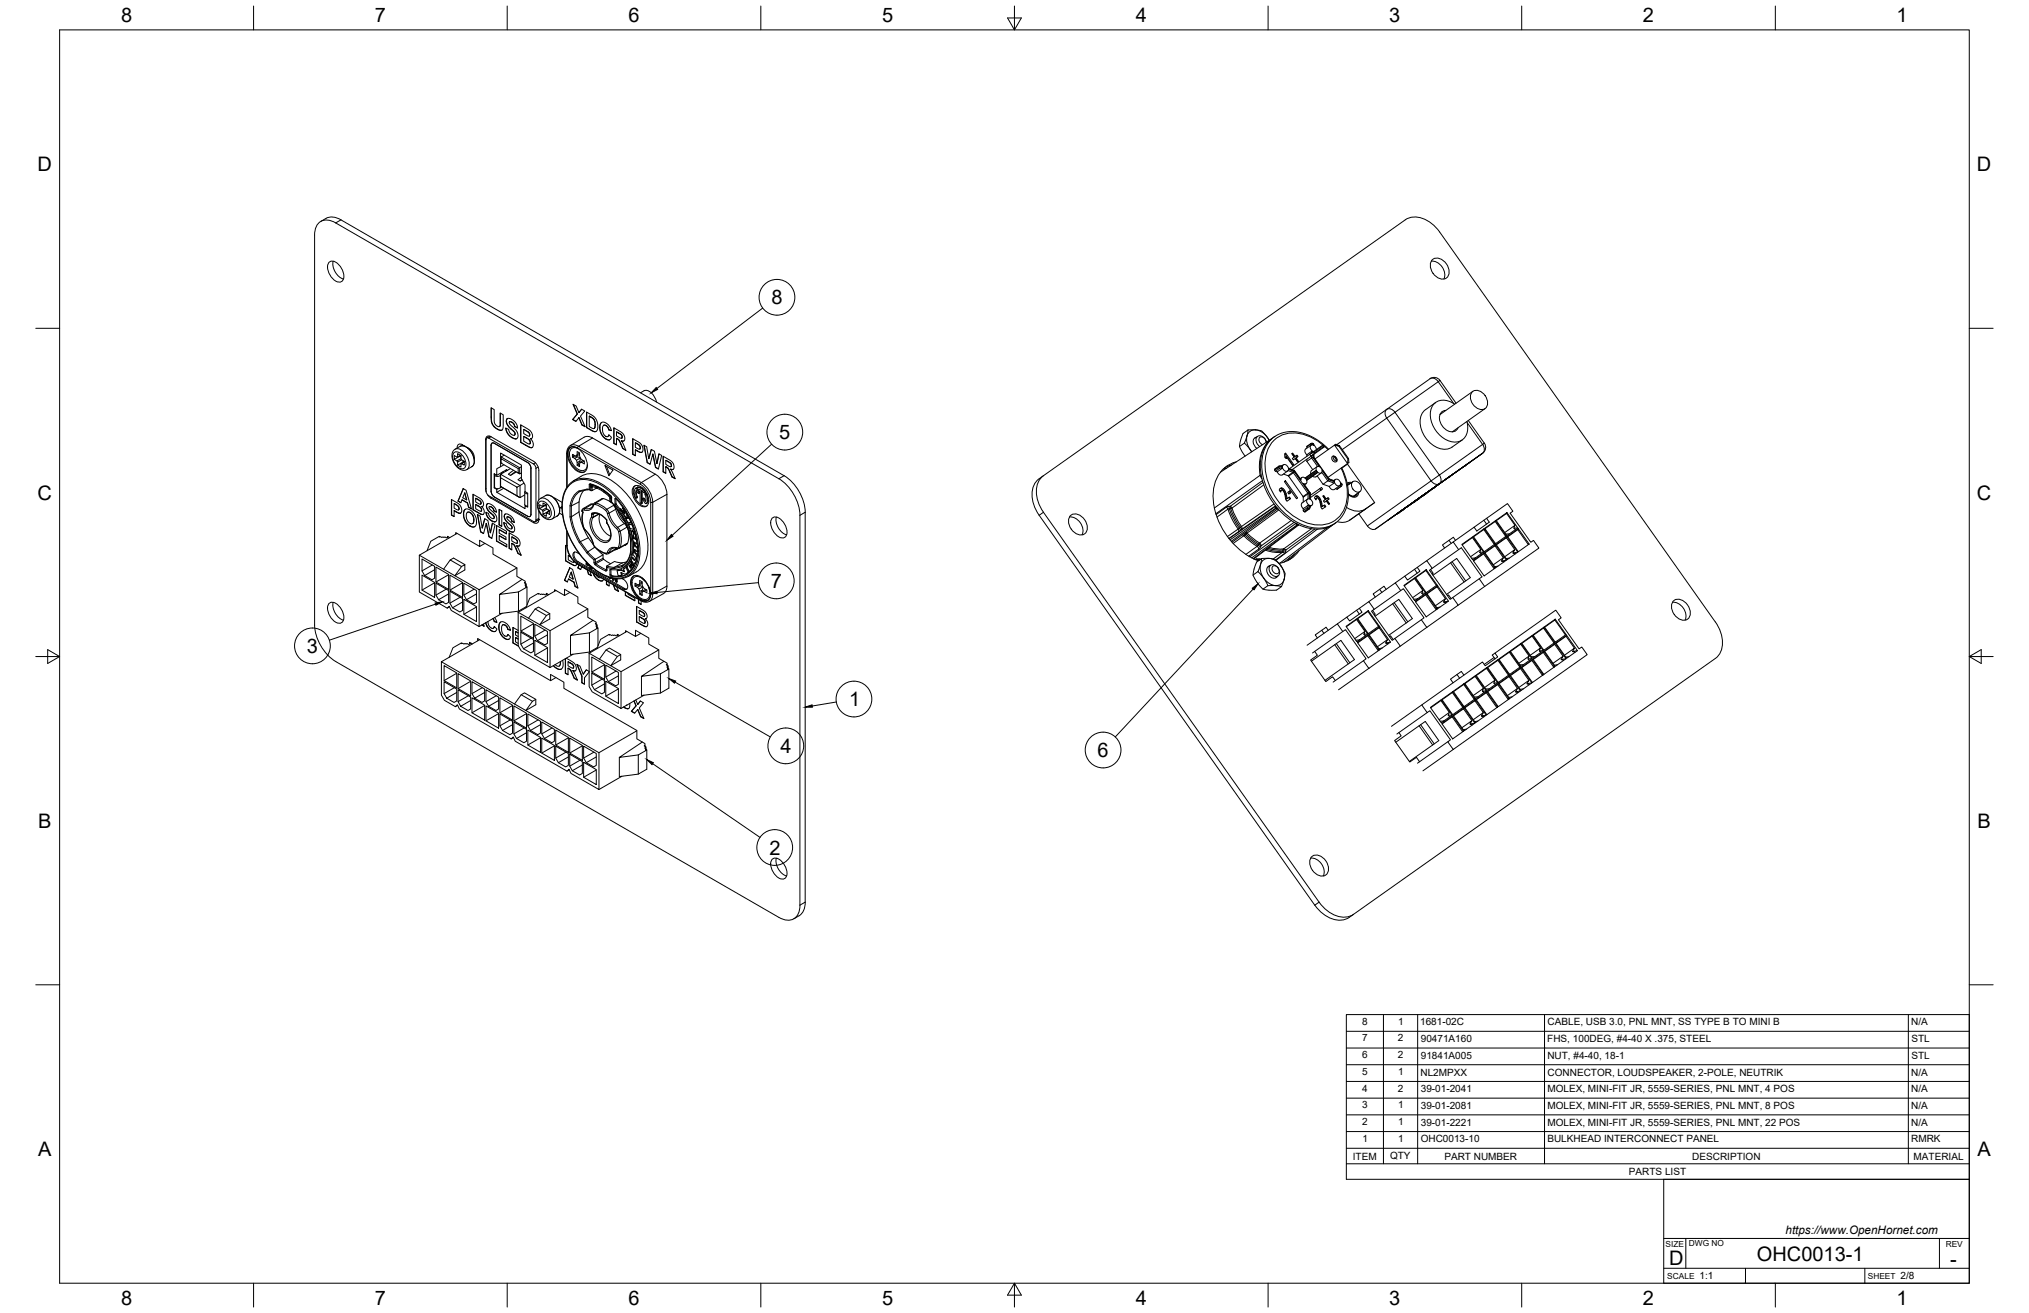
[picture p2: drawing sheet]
<svg xmlns="http://www.w3.org/2000/svg" width="864mm" height="559mm" viewBox="0 0 864 559" stroke-linecap="round" stroke-linejoin="round" font-family="sans-serif">
<defs><g id="words">
<g font-size="8.5">
<text x="51.6" y="9.4">8</text>
<text x="159.5" y="9.4">7</text>
<text x="267.5" y="9.4">6</text>
<text x="375.4" y="9.3">5</text>
<text x="483.4" y="9.4">4</text>
<text x="591.3" y="9.4">3</text>
<text x="699.3" y="9.4">2</text>
<text x="807.2" y="9.4">1</text>
<text x="16" y="72.9">D</text>
<text x="841.4" y="72.9">D</text>
<text x="328.3" y="129.5">8</text>
<text x="331.6" y="186.9">5</text>
<text x="16" y="212.6">C</text>
<text x="841.4" y="212.6">C</text>
<text x="328" y="250.3">7</text>
<text x="130.6" y="277.9">3</text>
<text x="361.4" y="300.6">1</text>
<text x="332.2" y="320.5">4</text>
<text x="467.2" y="322.2">6</text>
<text x="16.2" y="352.3">B</text>
<text x="841.7" y="352.3">B</text>
<text x="327.5" y="363.8">2</text>
<text x="16.2" y="492">A</text>
<text x="841.7" y="492">A</text>
<text x="710.4" y="538.4">D</text>
<text x="747.8" y="536.7">OHC0013-1</text>
<text x="830.1" y="538.8">-</text>
<text x="51.6" y="555.5">8</text>
<text x="159.5" y="555.5">7</text>
<text x="267.5" y="555.5">6</text>
<text x="375.4" y="555.4">5</text>
<text x="483.4" y="555.5">4</text>
<text x="591.3" y="555.5">3</text>
<text x="699.3" y="555.5">2</text>
<text x="807.2" y="555.5">1</text>
</g>
<text font-size="5" x="760" y="525.2">https://www.OpenHornet.com</text>
<g font-size="4.3">
<text x="579.8" y="436.1">8</text>
<text x="595.1" y="436.1">1</text>
<text x="604.5" y="436.4">1681-02C</text>
<text x="658.7" y="436.4">CABLE, USB 3.0, PNL MNT, SS TYPE B TO MINI B</text>
<text x="813.5" y="436.4">N/A</text>
<text x="579.8" y="443.2">7</text>
<text x="595" y="443.3">2</text>
<text x="604.7" y="443.5">90471A160</text>
<text x="658.6" y="443.5">FHS, 100DEG, #4-40 X .375, STEEL</text>
<text x="813.6" y="443.5">STL</text>
<text x="579.8" y="450.4">6</text>
<text x="595" y="450.4">2</text>
<text x="604.7" y="450.6">91841A005</text>
<text x="658.6" y="450.7">NUT, #4-40, 18-1</text>
<text x="813.6" y="450.7">STL</text>
<text x="579.8" y="457.5">5</text>
<text x="595.1" y="457.5">1</text>
<text x="604.6" y="457.7">NL2MPXX</text>
<text x="658.7" y="457.8">CONNECTOR, LOUDSPEAKER, 2-POLE, NEUTRIK</text>
<text x="813.5" y="457.8">N/A</text>
<text x="579.8" y="464.6">4</text>
<text x="595" y="464.6">2</text>
<text x="604.7" y="464.8">39-01-2041</text>
<text x="658.6" y="464.9">MOLEX, MINI-FIT JR, 5559-SERIES, PNL MNT, 4 POS</text>
<text x="813.5" y="464.9">N/A</text>
<text x="579.8" y="471.7">3</text>
<text x="595.1" y="471.7">1</text>
<text x="604.7" y="472">39-01-2081</text>
<text x="658.6" y="472">MOLEX, MINI-FIT JR, 5559-SERIES, PNL MNT, 8 POS</text>
<text x="813.5" y="472">N/A</text>
<text x="579.8" y="478.8">2</text>
<text x="595.1" y="478.8">1</text>
<text x="604.7" y="479.1">39-01-2221</text>
<text x="658.6" y="479.1">MOLEX, MINI-FIT JR, 5559-SERIES, PNL MNT, 22 POS</text>
<text x="813.5" y="479.1">N/A</text>
<text x="579.9" y="485.9">1</text>
<text x="595.1" y="485.9">1</text>
<text x="604.7" y="486.2">OHC0013-10</text>
<text x="658.6" y="486.2">BULKHEAD INTERCONNECT PANEL</text>
<text x="813.4" y="486.2">RMRK</text>
<text x="575.8" y="493.5">ITEM</text>
<text x="591.7" y="493.4">QTY</text>
<text x="614.8" y="493.5">PART NUMBER</text>
<text x="720.3" y="493.5">DESCRIPTION</text>
<text x="814.5" y="493.5">MATERIAL</text>
<text x="693.3" y="500.1">PARTS LIST</text>
<text x="723.4" y="544.5">1:1</text>
<text x="809" y="544.5">2/8</text>
</g>
<g font-size="3.5">
<text x="708.9" y="530.9">SIZE</text>
<text x="718.9" y="530.5">DWG NO</text>
<text x="828.2" y="530.9">REV</text>
<text x="709.6" y="544.2">SCALE</text>
<text x="795" y="544.2">SHEET</text>
</g>
</g></defs>
<!-- layer: Visible -->
<g fill="none" stroke="#000" stroke-width=".43">
<path d="M136.5 94.2a6.6 6.6 0 0 1 6-1.7l2.6 1.1 188.6 108.8a19.8 19.8 0 0 1 9 15.6v165.9a6.4 6.4 0 0 1-2.6 5.9l-2.3 1.3M142.9 94.9a5.5 5.5 0 0 0-7.9 .9l-.8 1.8-.3 2.5v165.9a19.9 19.9 0 0 0 9 15.5l188.6 108.9a5.5 5.5 0 0 0 7.9-.9l.8-1.9 .3-2.4v-165.9a19.8 19.8 0 0 0-9-15.6l-188.6-108.8M140 111.7a3.2 3.2 0 0 1 4.6 1.4 5.9 5.9 0 0 1 1.2 6.4 3.2 3.2 0 0 1-4.7-1.4 5.9 5.9 0 0 1-1.1-6.4zM141.8 111.2a7 7 0 0 0 4.4 7.6M609.2 111.2a5.8 5.8 0 0 1 5.3 7.6M609.5 110.7a4.1 4.1 0 0 1 6.1 1.6 4.1 4.1 0 0 1-.5 6.3 5.5 5.5 0 0 1-5.6-7.9zM209 173.5l1.3 .8 .1 5.3 .4 1 .8 .8 .9 .2 .3-.5 .1-5.3 1.3 .7v5.1l-.4 1.3-.9 .3-.9-.3-2.2-1.9a5 5 0 0 1-.8-3.5zM209.1 173.6v4.8l.5 2.1 2 2 1.4 .6 .7-.1M209.3 179.5h-.2M213 175.8v4.8l-.4 .9M215.6 179.2h-.1M215.8 178.3l.9-.2 1.4 .5 1.1 1 .8 1.3 .3 1.3-1.3-.7-.3-.9-.7-.7-.8-.4-.5 .1 .3 1 2.5 2.3 .7 1.2 .3 1.8-.6 .8h-1.2l-1.1-.6-1.8-2-.6-1.9 1.3 .6 .5 1.3 .7 .7 .9 .5 .5-.3-.3-1.1-2.1-2.1-.9-1.3-.3-1.3z"/>
<path d="M215.9 178.3h-.1M216 178.1l-.4 .9 .3 1.4 .9 1.4 2.1 2 .4 .9-.4 .5M217 179.5l1.1 .3 .7 .7 .3 .9 1.2 .7M217 179.4l-.1 .1M217.9 179.7h-.1M243.8 178.5l-.1 .1M243.9 172l1.3 .8 1.2 2.8 1.1-1.5 1.4 .8-1.8 2.2 1.9 4.6-1.4-.9-1.2-3-1.3 1.6-1.4-.8 2-2.4zM244.1 172.1l1.7 4.1-2 2.3 1.4 .8M245.8 176.2h-.1M246.4 177.8l1.4 3 1.2 .7M247.6 174.2l-1.2 1.4M249.6 175.4l2.9 1.6 1.2 1.5 .7 2.4v1.5l-.4 1a1.51 1.51 0 0 1-2.2-.1l-2.2-1.3z"/>
<path d="M249.7 175.4v6.5l2.8 1.6 1.2 .1M250.8 177.1l1.6 .9M252.3 178.1l.6 .5M252.8 178.7l.4 .8M253.1 179.5l.3 1.2M256 179.8l1.1-.1 1.6 .9 1.1 1.5 .4 1.2-1.1-.3-.9-1.6a1.07 1.07 0 0 0-1.5-.3 1.07 1.07 0 0 0-.3 1.5l.2 1.4 .8 1.4 1.1 .5 .6-.9 1.1 1.1-.6 1a3.2 3.2 0 0 1-3.4-1.9l-1-2.9a2.75 2.75 0 0 1 .8-2.5zM256.1 179.8l-.7 1.1v1.3l.7 2.6 1.9 2 1.6 .3M272.6 167.2a3 3 0 0 1 2.9-1 6.6 6.6 0 0 1 3.9 4.9M590.2 174.2h.1M606.8 174.3a7.8 7.8 0 0 0-1.3 9.7 10.7 10.7 0 0 0 10.8 7l1.7-.7 4.4-3.1M611.1 171.3l-4.3 3M615.4 174.7a3.3 3.3 0 0 0-2.3 5.1 5.2 5.2 0 0 0 6.4 3.6l1.1-1.4"/>
<path d="M619.2 172a6.2 6.2 0 0 0-9.7 1.2 11.6 11.6 0 0 0 10.5 14.9 6.2 6.2 0 0 0 4.4-8.7M619.7 171.6l-7.3-10.2-1.1-.7-2 .1-40.3 28.4M624.9 179l6.9 9.6M626.4 167a4 4 0 0 1 6.2 2.1 3.2 3.2 0 0 1-1.7 5.2 5.2 5.2 0 0 1-4.5-7.3zM626.9 166.6l-14 9.8M632.1 173.9l-14 9.9M193.1 191.7l2.7-1.7a4.8 4.8 0 0 1 5.5 3.7l.5 1.7a3.1 3.1 0 0 1-1 3.2l-3.1 1.6-1.5-.3-1.4-.8-1.3-1.6-.9-2.2-.2-2.2zM193.4 195.5l1.1 .7M194.8 196.7v1.3l2.4-1.3M195.7 194.1v.1M196.1 193.8l-1.6 .7M196.2 193.9l-1.7 .6-1.1-.6v1.6l2.3-1.3 .5 .3"/>
<path d="M196.2 193.9l.3 1.8 1.1 .6v1.7l-1.1-.7 1.1-.9M196.2 197.5v1.3l-1.4-.8M196.2 195.2l-1.7 1 .3 .5 1.7-1M196.2 193.9l-1.4-.8v1.3M196.8 189.3v.4M197.1 196v.6M197.6 196.4l-1.4 1.1 .3-.2M198.2 190.1l-1.4-.8a1.4 1.4 0 0 0-1.6-.2 1.4 1.4 0 0 0-.6 1.6M198.7 190.4a5 5 0 0 1 3.1 5M199.1 190.6v.1M199.3 190.7l-.1 .1M201.9 195.2l-.1 .1"/>
<path d="M208.5 185.6l-1.3 .8M209 185.9l18.1 10.4 1.4 1.4 .9 2.5-.1 12.6M209 185.8l-1.5-.2-.6 .5-.2 1 .2 22.2M209.6 180.5l-.1 .1M210.4 181.6h-.1M210.4 188.7a.86 .86 0 0 0-1-.1 .86 .86 0 0 0-.4 .9v19.6l.5 1.4 1 1 14.1 8.2a.87 .87 0 0 0 1 .1 .87 .87 0 0 0 .4-.9v-19.6l-.4-1.4-1-1.1-14.2-8.1M211.8 182.6l-.1 .1M212.9 181.1h-.1M213 183.1l-.1 .1M213.1 192.8l8.8 5.1v5.8l1.6 2.7v2.9l1.1 .6v6l-1.1-.7v1.3l-12.1-7v-1.2l-1.1-.7v-5.9l1.1 .6v-2.8l1.7-.9zM213.3 195.2l7.3 4.2v1.9l-7.3-4.2zM213.3 197.1h.1"/>
<path d="M213.3 194.5v.7M214.5 197.8l-1.4 .8M214.6 193.7l-1.3 .8 7.9 4.6-.6 .3M215.3 182.2l.7 2.3M216.1 184.5l2.1 1.8 1.7 .4M216.2 181l-.1 .1M217.3 199.4l-4.2 2.4 8.2 4.8-1.3 .7M218 186.2l-.1 .1M218.7 183.5l-.1 .1M218.7 180.4l-.1 .1M219.1 181.4l-.1 .1M219.2 184.1l-.1 .1"/>
<path d="M219.3 184.7h-.1M219.4 186.8h-.1M221.6 180.8l4.2 2.6 .9 1.7-.3 1.4a.45 .45 0 0 0-.5 .3 .45 .45 0 0 0 .4 .5l.7 1.9-.2 1-.7 .4-4.5-2.3zM221.7 188.2l3.9 2.2h.9M221.7 180.9v7.3M221.7 188.2l-.1 .1M221.9 198.6l-.7 .5v2.6l.7-.4M222.9 185.8l2.3 1.3M222.9 182.8l2 1M224.8 183.9l.6 .5M225.1 187.2l.5 .5M225.3 184.4l.2 .6"/>
<path d="M225.4 185.1l-.2 .5 .3-.7a2.15 2.15 0 0 0-1.7-1.7l-.9-.4v1.7l2.3 1.1M225.5 190.3l-.1 .1M225.5 187.7l.3 .6M225.7 188.4l-.2 .5 .2-.9-.5-.9-2.3-1.3v2l2.6 1.1M226.3 186.6l-.5 .1M226.4 190.5h-.1M227 197.4l-19-11h-.9l-.2 22.7 .4 1.2 .7 .6M227 197.4l.9 1.1 .2 .8-.2 22.6h-.9l-19-11M242.5 190.6a4.1 4.1 0 0 1 5.2 1.8 7.4 7.4 0 0 1 1.7 7.8 3.3 3.3 0 0 1-5-.7 7.9 7.9 0 0 1-2.3-8.4zM242.9 190.4a6 6 0 0 0 .7 7.7 4.9 4.9 0 0 0 5.3 2.7M243.7 194.6a2.85 2.85 0 0 1 2 3.4M244 193.6l.1 .8"/>
<path d="M244.1 194.4h1.7l1.2 .5M244.1 194.4l-.4 .2M245.4 195.9l1.6-.9-.1 1.2-.9 1.5M245.7 193.4v-1.2l1 .6a2.83 2.83 0 0 0 2 3.5v1.1l-1.7-.6-.3 1.8-1-.6M245.7 193.4l-.3 .6-1.7-.6v1.1M245.8 194.4l-1.1 .7M246 197.7l-.3 .3M246 197.7l.7 .5M246 190.9a2.3 2.3 0 0 0-2.6-.1 2.3 2.3 0 0 0-1 2.5 7.8 7.8 0 0 0 5.2 7 2.19 2.19 0 0 0 2.4-2.5M246.7 193.5l-1.3 .5M246.7 192.9l-1 .5M246.8 196.3l-1.1 .6"/>
<path d="M247.8 180.8h-.2M248.1 195.9l-1.1 .9M248.6 196.2l-.9 .7M249.7 181.9l-.1 .1M251.9 183.2l-.1 .1M253 183.6l-.1 .1M253.1 181.9l-.3 .5 .5-.8v-1.7a2.96 2.96 0 0 0-1.9-2.5l-.6-.3v4.4l2 .9M253.3 180.8l-.1 1.1M255.4 181.9l-.2 .1M256.1 184.8l-.1 .1M256.8 181.1l.6-.2 .7 .2 .7 .7 .4 1.1 1 .3M257.5 198.1l3.4 2-1.7 2.4z"/>
<path d="M258 186.8l-.1 .1M258 181.1h-.1M258.1 198.5l1.4 3.5M258.8 181.8l-.1 .1M259.2 185.1l-.6 .7M259.2 182.9l-.1 .1M259.5 187.1l-.1 .1M261.2 182.1l3.3 1.8 1 1.1 .4 1.2-.1 1.2-.6 .4-.8-.2 2 4.1-1.4-.8-1.5-3.4-1.1-.9v2.8l-1.2-.7zM261.3 182.1v6.5l1.1 .6M261.3 188.6l-.1 .1M262.4 186.6l1.2 .8 1.5 3.4 1.2 .7M262.4 183.9v1.6l1.7 1h.5"/>
<path d="M263.3 187.1h-.1M263.7 187.6h-.1M264.2 184.9l.5 .4M264.3 184.8l-1.9-.9 1 .4a1.47 1.47 0 0 1 1.2 2.2M264.4 187.6h1.2M264.6 185.4l.3 .6M264.6 186.5h-.1M264.8 186l-.1 .4M265.1 190.8l-.1 .1M269.3 186.7l3.5 2.3 .8 1.4 .1 1.1a.94 .94 0 0 1-1.3 1l-2-1v2.5l-1.1-.7zM269.4 186.8v6.5l1 .6M269.4 193.3h-.1"/>
<path d="M270.4 191.5l2.1 1 .8-.1M270.4 188.5l1.8 1.1 .3 1.2a.86 .86 0 0 1-1.4-.1l-.7-.3zM270.4 188.5l1.5 .8M271.8 189.3l.6 .5M272.3 189.9l.3 .6M272.4 191.1h-.2M272.5 190.6v.4M272.5 192.5h-.1M273.1 192.5l-.1 .1M274.1 189.5l1.2 .6 .8 5.1 1.1-3.9 1.4 .7 1 5.3 .8-4.2 1.2 .7-1.4 5.8-1.2-.7-1.2-5.6-1.1 4.3-1.3-.7zM274.2 189.5l1.3 7.3 1.2 .7M275.5 196.8l-.1 .1"/>
<path d="M277.3 191.3l-1.2 3.9M277.8 193.3l1.3 5.6 1.1 .6M279.1 198.9h-.1M280.5 193.2l-.9 4.1M282.2 194.2l3.1 1.8 1.2 1.3 .3 2-.6 .6-.8-.2 2 4.1-1.4-.8-1.5-3.3-1.1-1v2.8l-1.2-.7zM282.3 194.2v6.5l1.1 .6M283.4 198.7l1.2 1 1.5 3.2 1.2 .7M283.4 196v1.6l1.5 .9 .7 .1M284.3 199.2h-.1M284.6 199.7h-.1M285.1 197l.6 .4M285.2 196.9l-1.8-.9 1 .4a1.48 1.48 0 0 1 1.2 2.2"/>
<path d="M285.4 199.7h1.2M285.6 197.5l.2 .6M285.6 198.6h-.1M285.7 198.1v.4M524.2 197.9l-3 1.2M526.3 196.5a13.7 13.7 0 0 0-10 14.6 31.5 31.5 0 0 0 19.3 27.6M529.7 188.6l2.4 2.7M529.7 188.6l-2.1 1.5M530.7 185.5a7.2 7.2 0 0 0 1.4 5.8M530.8 185.5l-1.1 3.1M531.2 183l-2.1 1.5-1.3 3.8a5.9 5.9 0 0 0 1.9 5.4l.3 .4M531.2 183l-.4 2.5"/>
<path d="M532.1 191.3l.7 .9M532.1 191.3l.6 1M534.4 182.9l-2 .5-1 .8-.7 1.3M534.4 182.9a7.2 7.2 0 0 1 5 3.2M534.4 182.9l-3.2 .1M534.4 182.9l.8 .1a5.1 5.1 0 0 1 4.2 3.1M534.7 186.1a2.33 2.33 0 0 0-.5 3.9l.8 .8M535.2 185.7l-1.1 .8M538.9 188.3a1.78 1.78 0 0 0-.9-2 1.78 1.78 0 0 0-2.1 .3 2.33 2.33 0 0 0 1.5 2.6M539 188.2a2.69 2.69 0 0 0-4-2.2 3.1 3.1 0 0 0 1.2 4M539.4 186.1l.8 1.3M541.1 186.8l-21.7 14.2"/>
<path d="M545.5 198.3h-1l-1.9 1.4 .1 .8 .9 .3M545.8 198.8l-.1 .6-2.1 1.4M545.8 198.8a1.39 1.39 0 0 0 .9 1.7 1.39 1.39 0 0 0 1.7-.8M546.2 197.8l-.7 .5 .3 .3a1.39 1.39 0 0 1 1.7-.8 1.39 1.39 0 0 1 .9 1.7M546.8 193.2l.4-.3 3.5 4.9-.5 .3-2.7-3.8v.8l-.6-.4zM546.9 193.1l3.4 4.9M547.5 194.3l-.4 .6M548.4 199.3l2.5 .9M548.8 199.5l14.2-10.1 .6 .9-13.6 9.6M549.8 193.1l.4-.3 1 1.5 .8-.6 .5 .6-.8 .6 1 1.5-.4 .2-1-1.5-.8 .6-.5-.6 .9-.6zM549.8 193.1l1.1 1.4 .3-.2M551.7 194.9l-.4 .2 1 1.5"/>
<path d="M551.7 193.9l.4 .6M556.2 196.3l2.5 3.6M556.2 190.1v.6M556.2 193.5v.7M556.2 195.5v.8M556.3 189.9l-.1 .2M558 189.5l-2.2 1.5a1.67 1.67 0 0 0 .4 2.5M558.8 189.4a1.39 1.39 0 0 0-1.2 1.3 1.39 1.39 0 0 0 1.2 1.4h-.5l-2.1 1.4M558.8 194.7l-2.6 1.6M558.9 188.7h.1M558.9 188.7l.2 .6M559.1 189.5l1 1 .2 .9"/>
<path d="M559.2 193.3l.1 1.5 6.2 8.8 2.5 1.2M559.2 189.5l-.2-.7-.7-.2-2 1.3M559.7 195.3l8.3-5.9 5.6 7.9-8.4 5.9M560.5 198.7l-2.5 1.8v1.2M561.6 198.7a1.1 1.1 0 0 0-1.4 .3 1.1 1.1 0 0 0 .2 1.5l-.4-.2-2 1.4M563.1 189.7l-5.7 3.7 .6 .8 1.6-1.5M563.4 190.1l-3.8 2.6-.3-.3M565.5 191.2l-3.7-3.2-4.5-2.6-3.8-1.3-4.6-.4a13.4 13.4 0 0 0-12.5 15 29.2 29.2 0 0 0 20.7 26.1 13.7 13.7 0 0 0 16.8-14l-.6-5.4-2.2-6.3M567.1 194.2a1.41 1.41 0 0 1 1.7 .7 1.41 1.41 0 0 1-.3 1.7 1.57 1.57 0 0 1-1.4-2.4zM567.5 194.1a1.68 1.68 0 0 0 1.5 2.1M568 194.2l1.1 1.5M569.9 189.9l3.8 5.4"/>
<path d="M570.2 189.8l-.3 .1-1.9-.5 .6-.4 1.6 .8 3.8 5.4 .1 1.7-.5 .4 .1-2 .3-.1M571.1 199.2l2.4-1.7 11.6 16.4-6.8 4.8M631 192.9l-45.5 32.2-1.5 .2-1-.5-1-1M631.8 188.6l.5 2-.3 1.3-.9 1M192.1 212.6l3.7 2.4 .6 1.3 .1 1.4a.9 .9 0 0 1-1.2 .7l-2-1v2.5l-1.2-.7zM192.2 212.6v6.6l1.1 .6M192.2 219.2h-.1M193.3 217.4l2.1 1 .7-.1M193.3 214.4l1.5 .8M194.7 215.2l.6 .5M195 213.2l-.1 .1M195.2 215.8l.3 .6"/>
<path d="M195.2 216.9h-.7l-1.2-.6v-1.9l1.8 1.1 .4 .8-.4 .7M195.3 216.5v.4M195.4 218.4h-.1M196 218.4l-.1 .1M196.6 212.8l2.4 1.2 .5 1.8 1.1 .7M197.1 207.9l1.3 .7 2.3 8-1.3-.7-.5-1.8-2.3-1.3-.4 1.2-1.3-.7zM197.2 208l-2.2 5.2 1.2 .7M197.4 218.8l-.1 .1M197.6 217.3h-.1M197.7 217a1.99 1.99 0 0 1 2.8 .3l1 1 .9 1.6 .4 2.9a1.52 1.52 0 0 1-.8 1.4 1.52 1.52 0 0 1-1.7-.2l-1.5-1.1-1.2-2-.3-2.2zM197.8 209.8l.8 2.9-.7-2.9-.9 2.1 1.5 .8M198.1 216.7l-.5 .6-.2 1.3 .2 1.9 .5 1.3"/>
<path d="M198.9 218.1l-.4 1.7 .4 1.7 1.1 1.3h1.2M199 214l-.1 .1M199.5 215.8l-.1 .1M200 218.2l1.3 1.2M200.2 218.1h-1.3l.7-.2 .6 .2 1.1 1.3 .4 2.1-.5 1.3 .4-1.4M201.2 219.4l.5 1.9M201.3 210.3l3.6 2.3 .8 1.4v1.3a.47 .47 0 0 0-.5 .4 .47 .47 0 0 0 .4 .5l.5 1.2a1.05 1.05 0 0 1-.2 1.3 1.05 1.05 0 0 1-1.2 .2l-3.4-1.9zM201.4 216.9l3.4 1.9 .9 .1M201.4 210.4v6.5M201.4 216.9l-.1 .1M202.5 214.8l2 1.1M202.5 212.1l1.7 .9"/>
<path d="M203.2 218.9l1.2 .7 .8 5.1 1.1-4 1.4 .9 1 5.2 .8-4.2 1.2 .7-1.4 5.9-1.2-.8-1.2-5.6-1.1 4.3-1.2-.7zM203.3 219l1.4 7.3 1.1 .7M204.1 213.1l.6 .4M204.4 216l.5 .4M204.6 213.6l.2 .5M204.7 214.2l-.2 .4 .3-.3a1.8 1.8 0 0 0-1.6-1.9l-.7-.3v1.5l2 1M204.8 218.8l-.1 .1M204.8 216.5l.2 .5M204.9 217.1l-.2 .5 .3-.7-.5-1-2-1.1v1.7l2.2 1.1M205.5 215.5l-.5 .1M205.5 218.9l-.1 .1M206.9 218l.6 2.1"/>
<path d="M207.1 215.3l-.1 .1M207.3 214.6l1-.2 1.7 .9 .9 1.3 .4 1.4-1.2-.6-.4-1-1-.8a.5 .5 0 0 0-.7 .3 .5 .5 0 0 0 .4 .7l2.7 2.8 .4 1.8-.7 .9-1-.1-1.3-.8-1.3-1.8-.4-1.4 1.1 .5 .4 1.1 .7 .8 .8 .3 .5-.2-.2-.9-2.8-3-.3-1.2zM207.4 214.5l-.1 .1M207.5 214.4l-.4 .8 .3 1.2 2.9 3.3 .1 .6-.3 .4M207.6 210.6l1.4 1.4 18.1 10.4 1 .3 .8-.2 .5-1.4M207.6 216.9l-.1 .1M208.3 215.6l1.3 .4 .6 1.3 1.1 .6M208.3 215.6h-.1M208.4 215.6h-.1M209.2 215.8h-.1M209.9 219.2h-.1M209.9 216.4l-.1 .1"/>
<path d="M210.2 217.3l-.1 .1M210.3 219.7l-.1 .1M210.5 202.1v5.2a1.55 1.55 0 0 0 2.7-.2M210.5 201.9a1.45 1.45 0 0 0 2.6 .2M210.6 207.5l-.3 .1M210.7 201.8l-.2 .1M211.9 208l-.5 .3M212.4 216.7l1.2 .7v6.6l-1.2-.6zM212.5 216.8v6.5l1.1 .6M213.1 203.3l6.9 4v3.8l-6.9-4.1zM213.1 207l8.2 4.8-1.3-.7M213.1 201.8v1.5"/>
<path d="M213.3 207.2l-.2 .1M213.8 200.9l-.4 .8M214.4 207.8l-3 1.7M214.7 219.7l-.1 .1M214.8 218.9l1-.2 1.8 1 1 1.3 .3 1.4-1.2-.6-.4-1.1-1-.7a.49 .49 0 0 0-.7 .3 .49 .49 0 0 0 .4 .7l2.7 2.8 .4 1.6-.6 1-1.6-.3-1.8-1.6-.7-2.1 1.1 .5 .4 1.2 .6 .6 .9 .4 .5-.4-.3-.8-2.7-2.8-.3-1.3zM214.9 218.9h-.1M215.1 200.2l.1 .1M215.1 218.7l-.4 .8 .2 1.2 .9 1.3 2 1.9 .2 .7-.3 .5M215.2 200.3l.2 .2M215.3 200l.4 .2M215.7 200.2v-.3l-4.3 2.4M215.7 200.2h.1"/>
<path d="M215.7 200.2l.1 .1M215.9 220l1.3 .4 .6 1.3 1.1 .6M216 219.9l-.2 .1M218.6 200.2l-2.2 1.6M219.5 200.7l-2.2 1.6M219.8 200.9l-2.5 1.4-.9-.5M220.6 201.3l.6 .4M222 203.1l-1.5 1.1 .9 .5 .8-.5M222.2 204.1l-.8 .6M223 205.6l-1.7 1v5.2l2.1-1.2M223.4 209.5v5.2l.3 .5 .9 .2M223.5 209.1v.7l1.1 .4"/>
<path d="M223.6 215.1l-.1 .1M229.3 217.5v3.6M229.6 212.4l2.6-1.5a4.9 4.9 0 0 1 5.5 4l.5 2.1a2.79 2.79 0 0 1-1 2.6l-3.2 1.5-1.4-.2-1.6-1-1.2-1.6-1-2.4v-2zM229.7 216.5l1.1 .6M231.1 217.6v1.3l2.4-1.2M231.1 215.3v-1.2l1.4 .8 .3 1.8 1.2 .6-.1 1.7-1.1-.7 1.1-.9-1.4 1.1 .3-.2M232 215.1h.1M232.5 218.5v1.3l-1.4-.9M232.5 216.2l-1.7 .9 .3 .5 1.7-.9M232.5 215.5l-.5-.4-2.3 1.4v-1.7l1.1 .7 1.7-.6-1.7 .6M233.4 217v.6M235.7 211.8l3.5 2"/>
<path d="M238.1 218.4l1.3 .7M238.6 216l.6 .4M238.8 215.9h.4M239.1 215.7l-1 .6M241.2 207.5v-14.9l.3-1.4 1.2-1.5 5.9-3.6 1.1-.4 2.5 .7 26.7 15.4a10.9 10.9 0 0 1 5 8.6l-.1 39.8-.3 1.2-.7 .9-7 3.9-1.2 .1-1.8-.6-28.2-16.5-2.1-2.7-1.1-2.6-.2-8M242.4 206l1.6-1.3a13.1 13.1 0 0 1 7.3-3.1 20.9 20.9 0 0 1 15.4 8.7 34.1 34.1 0 0 1 8.8 25.8 10.1 10.1 0 0 1-4.7 7.3l-3.8 2.1-2 .7-2.7 .1-2.5-.4-3-1.2-3.7-2.3-2.9-2.5-3.6-4.1-2.6-4-2-4-1.6-4.4-.9-4.1-.3-4.6 .4-3.2 1.1-3.2zM246.4 217.8l-3.2 2.2h-.6M246.4 213.6l-3.2 1.7h-.6M246.4 213.6v4.2M246.5 217.9a27.9 27.9 0 0 0 3.9 11M246.5 209l.4 .2M246.9 209.2h-.1"/>
<path d="M248 217.8l-.3 3.3 .7 3.5 2.8 3.8 2 4.5 2.5 1.9 2.5 1 4.6-2.2M248.4 208.8l-1.4 2.5-.5 2.3M249.8 208.2l1.4 .3-.4-.3M250.1 208.4l-3.2 .8M251.4 206.1l3.4 1.3 4.4 3 1 1.1v2.2M251.9 206.3l-.5 .2M252.1 207.1l-.1 1.7 1.9-1.1M252.1 214.5l-.7 .1-3.3 1.9-.5 1 .6 .5M252.1 214.5l.4 .1M252.5 218.7l1-.2 1.6 .3 1.6 1 1.4 1.5 .1 1.1 1.2 2.3 .5 2-.2 2.2-.8 1.1M254 207.3v.5M254 207.3a2.74 2.74 0 0 0-2.8-.5v1.8l.8 .2"/>
<path d="M254 207.8l-2.2-.8-.2 1.9M254 207.8h.2M254.1 207.3l3.1 1.7M254.1 207.3v.5l3 1.7M254.1 207.3h-.1M255.3 218.9a8.2 8.2 0 0 0 4.6 9.3M257.1 209.5l2.1 1.7 .4 .7M257.2 209.1l-.1 .5M257.2 209.1l.4 .3a4.1 4.1 0 0 1 2.4 2.7l-.1 1.6 .3-.2M257.2 209v.1M259.5 213.4l.4 .3M259.5 211.9v1.5"/>
<path d="M259.6 213.4l-1.9-.9-1.4-.3-3.6 2.1-1.3 2M259.7 213.5l1.1 .8M260.2 213.7l.1 .1M260.2 213.8l4.3 5.6M261.4 214.9v.1M262.2 212.2l-.4 .1 .1 2.6M262.2 212.2a33.4 33.4 0 0 1 9 24.9 8.5 8.5 0 0 1-11.5 7.9l-.1-2.4a10 10 0 0 0 6.2-1.4 11.6 11.6 0 0 0 3.1-11 31 31 0 0 0-7-15.3M262.2 212.3l.2 2.4M262.3 214.7l2.3 3.1M263.9 216.7l2.1 2.1-1-2.7 .2 .2 1.3 2.1 .6 2.1 .6 .1 .9 1.9-1.5-.2-.9-1.8h.7zM263.9 216.7l.3-.2 1.5 1.6M264.5 219.4l2.6 5.3 1.3 5.4"/>
<path d="M264.6 219.4h-.1M265 218.4a24.4 24.4 0 0 1 3.9 18.5l-1.3 2.7-2.5 2.1M265.1 216l-.1 .1M266.6 218.3l-.1 .1M267 219l.4 1.4h.3M269.7 207.2a3.3 3.3 0 0 1 4.7 1.5 6 6 0 0 1 1.2 6.4 3.3 3.3 0 0 1-4.8-1.5 6 6 0 0 1-1.1-6.4zM270.3 206.7a5.8 5.8 0 0 0 2 7.7l1.9 1h1.1M270.5 207.8l1.4 1.7M270.5 207.9a3.4 3.4 0 0 0 .4 4.1l.1-.4M270.8 207.7l-.3 .1M270.8 207.6l.3 .2M270.9 208.9v1.4l.4 1.3-.4 .4"/>
<path d="M271.3 207.4a.63 .63 0 0 0 .1 .8 .63 .63 0 0 0 .8 .1l.3 .1v5.4M271.4 208.2l.9 1.3-.4 .5M271.9 209.4v.6l-1.1-1.3-.2 1.3 .4 1.6M273.3 209v5l-.3 .4M273.8 212l-.2 .2M273.9 212l1 1.1M274.3 209.2l-.1 .6-1.2-1.1v5.6l-.5-.5M274.3 209.2l-1.5-1.4-1.6-.3a2.8 2.8 0 0 1 3.4 2.1l-.3 .2M274.6 210.2l.4-.2 .3 .3M274.6 214.2l-1.1-1.9 .3-.1 .9 1.2 .3-1.2-.4-2.1a3.4 3.4 0 0 1 .4 4.2M274.6 214.1l.4 .2M275.3 214.2l-.3 .2"/>
<path d="M275.3 210.3l.6 2.5-.6 1.3M275.3 214.2h.1M282.3 200.7l-.1 .1M286.1 202.9l-.1 .1M444.1 202.4a10.3 10.3 0 0 0-1.5 13.1l1.5 2.5 117.3 165.9a12.6 12.6 0 0 0 12.8 6.1l1.9-.9M455.5 219.6a4.1 4.1 0 0 1 6.1 1.6 4.1 4.1 0 0 1-.5 6.3 5.5 5.5 0 0 1-5.6-7.9zM543.8 216.6l-19.4 14.2M543.8 216.5v.1M543.9 216.5h-.1M544.8 208h.6l.9 .7 .8 1.6 .4 2.2 .3-.3M545.2 208.9l-.1 .5-.6-.8 .2-.4a1.58 1.58 0 0 1 1.6-.2 1.58 1.58 0 0 1 .9 1.5l.6 2.7 1-.7 .5 .7-1.5 1.1-.6-.7-.6-2.9M545.4 208.6l.7 .2 .5 .9"/>
<path d="M545.4 208.6l-.5 .5M545.4 208.6l-.2 .3M546.3 201.8l2.2 .8M546.7 204.9l.4-.3 5.2 7.3-.5 .4zM548 200.5l-2.2 1.6a1.67 1.67 0 0 1-2.2-1.3M548.1 209.6l.9-.7 .5 .8-.9 .6zM548.5 202.6l6.2 9M548.5 211.8l.5 .7M548.6 209.2l.5 .7M550.9 200.2v.1M550.9 200.2l2.8 4.1M554 203.2l-.6 .5"/>
<path d="M554.7 211.6v2.1M554.8 205.8l2.9 4M555.8 203.8a1.1 1.1 0 0 0-1.3-.7 1.1 1.1 0 0 0-.8 1.2M555.9 205.8l-.7 .5M556 204a1.1 1.1 0 0 1 .2 1.5 1.1 1.1 0 0 1-1.4 .3M556.5 212.4l-2.2 1.6a1.67 1.67 0 0 0 .4 2.5M557.2 216.6h-.2M557.2 216.6h.1M557.3 212.3a1.39 1.39 0 0 0-1.2 1.4 1.39 1.39 0 0 0 1.2 1.4M557.6 209.8h.1M557.6 212.4a1.39 1.39 0 0 1 1.2 1.4 1.39 1.39 0 0 1-1.2 1.4l.1 .6-.5 .8-1.6 1.2-.7-.2-.2-1.1 2.1-1.5 .5 .1M557.7 210.8l4.8-3.3 .4 .6-5.2 3.7"/>
<path d="M557.7 209.9v2.6M558 201.7l-2.5 1.8M558.4 215.1l-.7 .4M558.6 202.7l-2.4 1.7M559.8 211.3h.1a2.03 2.03 0 0 1 2.4 1.9l.5 2.4 1-.7 .5 .7-1.5 1.1-.5-.7-.7-3-.6-.9a.55 .55 0 0 0-.7-.1 .55 .55 0 0 0-.2 .7l-.6-.8zM560.1 212.2l-.2 .2M560.2 211.3l1.4 1.3 .9 3.2 .3-.2M560.2 211.3h-.4M560.4 212l-.3 .2M560.6 202.5l2.5 3.6 2.7 .9M561.8 207.9l.4 .7M562.4 201.3l-2.6 1.7-1.1-.3"/>
<path d="M562.7 200.2a1.1 1.1 0 0 1-.8 1.3 1.1 1.1 0 0 1-1.3-.8v.5l-2 1.5M563.1 211.1l.3-.2 1.1 1.4 .8-.5 .4 .6-.8 .6 1 1.4-.3 .3-1-1.5-.9 .6-.4-.6 .8-.6zM563.1 211.1l1 1.5 .4-.3M563.5 215.1l.5 .7M564.9 213l-.3 .2 1 1.5M565 212l.4 .6M565.5 204.2l-2.4 1.9M565.8 207a1.67 1.67 0 0 0 2.2 1.3M568 204.8a1.39 1.39 0 0 1 1.7-.7 1.39 1.39 0 0 1 .9 1.6M568.3 204.1l-.6 .4M570.2 206.7l-2.2 1.6M570.5 205.5l.6 .4v.9l-1.8 1.3-.9-.1"/>
<path d="M570.6 206a1.39 1.39 0 0 1-1.7 .7 1.39 1.39 0 0 1-.9-1.7l-.2 .6-2 1.4M570.8 205.8l.4 .3M571.2 206.1h.1M573.1 215.9a7.2 7.2 0 0 0 8.1 .7M573.9 210.2a2.02 2.02 0 0 0 3.5 0M574.4 206l-.9 .3M574.8 205.8l-1.3 .3M575.3 205.4l-1.2-.1-.7 .3M575.8 205a2.75 2.75 0 0 1 3 1 2.75 2.75 0 0 1 0 3.2 2.75 2.75 0 0 1-3-1 2.75 2.75 0 0 1 0-3.2zM575.8 205l-2.2 1.6M577.8 210a2.09 2.09 0 0 1-1.9 1.3 2.09 2.09 0 0 1-2-1.1M578.3 209.6a2.32 2.32 0 0 1-1.9 2.1 2.32 2.32 0 0 1-2.5-1.3"/>
<path d="M578.8 209.2l-2.7 2M594.3 218.9l3.5-2.5zM594.3 218.9h.1M595 218.4l2.1-1.5zM595.1 218.3h.1M595.3 218.1h.1M595.7 217.9h.1M596.4 217.4l-.8 .5M596.7 217.1h.1M597.1 216.9h.1M597.8 216.4h.1M598 216.2l1.7-1.1z"/>
<path d="M598.5 215.9h.1M598.9 215.6h.1M599.5 215.2l-3.2 2.2M599.6 215.1l-3.1 2.2M599.6 215.1h.1M599.9 214.9h.1M600.2 214.7h.1M600.3 214.7h.1M601.2 214h.1M601.4 213.8l-.6 .5M601.5 213.8h.1M601.8 213.6h.1"/>
<path d="M601.8 213.5h.1M601.9 213.5l-4.8 3.4 4.7-3.3M601.9 213.5h.1M602.1 213.4h.1M602.2 213.3h.1M602.4 213.2l1.2-.9-2.9 2.1M602.7 212.9l-1.1 .8 1.2-.8M602.8 212.8l-2.9 2.1 1.6-1.1M602.8 212.8h.1M603.1 212.7h.1M603.1 212.6l15.7-11.1zM603.5 212.4h.1"/>
<path d="M603.6 212.3l-1.8 1.3 .6-.5M603.6 212.3h.1M603.8 212.1h.1M604.1 211.9h.1M604.2 211.9l-1.8 1.2M604.3 211.8l-.5 .3M605 211.3l-.6 .4M605 211.3h.1M605.1 211.2h.1M605.3 211.1l-1.9 1.3M605.4 211l-1.9 1.4M605.4 211h.1"/>
<path d="M605.7 210.8h.1M605.8 210.8h.1M605.9 210.7l2.8-2zM606.1 210.5l-.8 .6 .4-.3M606.3 210.4l-2.8 2 1.6-1.2M606.3 210.4l1-.7-3 2.1M606.3 210.4h.1M606.4 210.3l-.7 .5M606.5 210.3h.1M606.7 210.1h.1M607.3 209.7h.1M609.9 207.9l15.6-11.1z"/>
<path d="M609.9 207.9l-4.9 3.4 4.7-3.3M609.9 207.9h.1M641.4 218.2l-.2 .3M178.5 236.3l25.4 14.7v15.7l-11.8-6.9-.9-1.8-.8 .8-11.9-6.8zM179.6 237.9l5.4 3.1v5.1l-1.1 .6-3.2-1.8-1.1-1.9zM190.4 228.7v-.5l1 .6M190.9 228.5l-.8 .4-.7-.4-.4 .2-1.6-.3-.3 .2-.1-.3-3.7 2.1-1.5 4M191.6 238.3l1.4-.8 4.8 2.8M194 227.3v-.6l10.2 5.9v-2.6l5.6 3.2v2.6l10.2 5.9v3.6l3.5 2v.9M194.5 227l-16 9.3M198.1 221.8l1.8 1.8a2.1 2.1 0 0 0 2.2 .5M198.1 221.8h-.1"/>
<path d="M200.2 223.8l-.2 .1M204.7 226.3l-.1 .1M206.4 220.8l-1.2 3.9M206.4 231.2l-2.2 1.4M206.9 222.8l1.3 5.6 1.2 .6M207.6 220l1.7 1.6 1.7 .4M208.2 228.4h-.1M209.3 221.6h-.1M209.6 222.7l-.9 4.1M210.4 220.2h-.1M210.5 222.1h-.1M211.3 223.6l4.3 2.5v1.1l-3.1-1.8v1.5l2.8 1.7v1.1l-2.8-1.7v1.8l3.2 1.9v1.1l-4.4-2.5z"/>
<path d="M211.4 223.7v6.5l4.3 2.5M211.4 230.2l-.1 .1M212.5 228l2.8 1.6M212.5 225.4l3.1 1.7M212.5 223.3l-.1 .1M214.5 222.4l.6 2.1M215.2 224.4l1.7 1.6 1.7 .4M215.2 221.3l-.1 .1M216.7 226.8l3.1 1.8 1.3 1.4 .1 2.1-.5 .4-.8-.2 1.9 4.1-1.3-.8-1.5-3.3-.8-.8-.4-.2v2.8l-1.1-.7zM216.8 226.8v6.5l1 .6M216.8 220.2h-.1M216.8 233.3l-.1 .1"/>
<path d="M216.9 226h-.1M217.5 223.6h-.1M217.5 220.8l-.1 .1M217.8 231.3l1.3 .9 1.5 3.3 1.2 .7M217.8 228.5v1.7l1.9 1 .4-.1M217.8 221.7l-.1 .1M217.9 224.1l-.1 .1M218 224.6h-.1M218.1 226.4l-.1 .1M218.8 231.8h-.1M219.1 232.2l-.1 .1M219.6 229.6l.5 .4"/>
<path d="M219.7 229.5l-1.9-1 1 .5a1.46 1.46 0 0 1 1.3 2.2M219.9 232.3h1.1M220 230.1l.3 .6M220.1 231.2h-.1M220.2 230.7v.4M220.6 235.5l-.1 .1M229.3 221.1h.1M229.3 221.1l-1.5 .9M240.8 232.1v6.5l3.4 1.9 .9 .1M240.8 238.6l-.1 .1M241.2 232.4l-.5-.3v6.6l3.4 1.9a.92 .92 0 0 0 1.4-.7M241.9 235.2l.1 .2"/>
<path d="M241.9 236.5l.9 .5M242.7 236.8l-.8-.3v1.8l2.3 1M244.3 238.9l-.1 .4 .2-.3M244.6 235a3.3 3.3 0 0 0 1.4 4l5 2.9M245.6 239.3l20.3 11.6a1.2 1.2 0 0 0 1.2-.5 1.2 1.2 0 0 0 0-1.3l-.8-1.7-.9-.8M246.6 235.8a2.14 2.14 0 0 0-2.2-.8 2.9 2.9 0 0 0 1.2 4.3M249.4 239.1l.7 1.2-.7-.4M250.4 228.9l-3.9 1.9M250.4 228.9l2.2 2.9M253.2 232.9l-3.5 2.4M253.9 233.5l2.8 2.6M256.7 236.1l.1 1.8 3.1 2"/>
<path d="M256.7 236.1l-3.9 2.2M258.1 221.3h.2M264.9 239.6l-3.4 1.9-.2 .5M264.9 239.6l-3.4-.7-3.2 2v.6M266.4 231.7l-3.1 1.8-1.8-.3-1 .3M266.6 239.2l-1.7 .4M266.7 220.3l-.5 .2M267.4 220.4l-.3 .1M267.4 223.1l1.6 .3 .7 1.9-1.5-.4zM267.4 223.1h1.6M267.5 226a7.1 7.1 0 0 1-.7 5.6l-.7 .4M267.8 220.5l-.1 .1"/>
<path d="M268.4 234.7l.1 .2M268.4 230.1l.1 .1M268.4 234.7l-1.2 3.6-1.1 1.5-1.1 .8M268.4 230.1v4.6M268.5 238.9l.3-.1 .3 .5-.9 1.6M268.5 238.9l.3 .6-1 1.4 .2 .3 .8-1.2 .3 .4-.9 1.2 .2 .3 1.1-1.7 .3 .6-2 2.4-1-2zM268.7 222.4l-.1 .1M268.8 240l.3-.2 .3 .4-.8 1.4M268.9 226l.4 .3 .5 1.2 .1-1.5 .2 .5a3.1 3.1 0 0 1 .2 2.9l.6 .3 .2 1.8-1.6-1zM268.9 225.9l.4-.1 .6 .9M269.1 223.3l-.1 .1M269.1 237.4l.3-.1 .9 1"/>
<path d="M269.1 239.3l-.3 .2M269.5 227.8l.5 1.4-.3-.1zM269.5 226l-.3 .1M269.6 230.9l.3-.2 .4 .3 .1 1.2 1 .8M269.6 230.9l.4 .3 .1 1.2 1.2 .9v1.5l-1.2-1-.1 1.1-.4-.4zM269.6 234.8l1.1 1.1 .3 1-.2 1.5-.5 1.2-.4 .2-1.2-1.3 .4-1.1 .9 1.1 .4-.6v-.7l-1-1.1zM269.6 227.9l-.1 .1M269.8 225.3h-.1M269.9 234.7l-.3 .1M269.9 228.9l-.2 .2M270 225.9l-.1 .1M270.2 238.2l-.3 .2"/>
<path d="M270.3 231l-.3 .2M270.4 234.1l-.3 .7 1.1 1.6M270.4 232.2l-.3 .2M270.6 229.2l-.3 .2M270.6 228.1v.1M270.7 228.5l-.1 .7 .3 .2M270.8 239l-.7 .7M271 229.7h-.1M271.2 236.4v.5M271.2 236.4l-.3 .2M271.3 231.4l-.2 .1M271.4 233.2l-.1 .1"/>
<path d="M271.4 234.7l-.1 .1M328.6 220.6a3.2 3.2 0 0 1 4.7 1.4 5.9 5.9 0 0 1 1.1 6.4 3.2 3.2 0 0 1-4.7-1.5 5.9 5.9 0 0 1-1.1-6.3zM330.4 220a7 7 0 0 0 4.4 7.6M455.2 220a5.8 5.8 0 0 1 5.4 7.6M537 237.7l-2.1 1.5-1.4 4a5.5 5.5 0 0 0 1.7 5l.7 .8a5.6 5.6 0 0 0 5.5 2.2l1.9-.1 2.1-1.4M537 237.7l-.5 2.6M540.2 237.6l-2.1 .5-1 .8-.6 1.3M540.2 237.6a7.9 7.9 0 0 1 6.4 9M540.2 237.7h-3.2M540.2 237.7h.8a5.7 5.7 0 0 1 4.4 3.5l.5 .8a4.4 4.4 0 0 1 .6 4.6M551 235.8l-2.2 2.4M552.8 223.3l-19.2 14.6"/>
<path d="M553 234.3a12.3 12.3 0 0 1-8.6 5.5M567.1 223.5l-20.7 15.8M574.5 221.4l3.8-2.7 3.7 5.1M574.5 221.4a6.1 6.1 0 0 1-5.4 .6M590.7 221.4l21.9-15.4zM616.7 230l1 1.2M618.5 230.7l-11.2 7.9M619.5 230l-.9-1.3-4.6 3.2 .9 1.3M620.8 233.9l-11.2 8M622.2 231.7l4.6-3.2 4.7 6.5-4.7 3.3zM626.7 228.8l3.6 5-.5 1.3 1.7-.1M626.8 228.5l-4.5 3.4"/>
<path d="M627.1 238.6l4.6-3.3 4.6 6.5-4.6 3.3zM627.1 228.3l4.6-3.3 4.6 6.5-4.6 3.3zM627.9 237.5l-1.5 .1M629.8 235.1l.6 .6M630.3 233.8l-4.4 3.1M631.5 235.7l4.3 6.2 .5-.1M631.5 225.4l4.4 6.2M631.6 221.4l1.1 1.7M631.6 234.7h.2M631.7 235.3l-4.5 3.4M631.7 225l-4.5 3.5M631.9 224.9l4.6-3.3 4.7 6.5-4.7 3.3z"/>
<path d="M631.9 235.1l4.6-3.2 4.7 6.5-4.7 3.3zM632 235.3l4.3-3 3.6 5M632.7 220.6l-5.3 3.8M636.3 231.5l-.4 .1h.3M636.4 221.9l4.4 6.2M636.4 231.2l.3 .1M636.5 221.6l-4.5 3.4M636.5 231.9l-.2 .4M636.8 221.4l4.6-3.2 4.6 6.5-4.6 3.2zM636.8 231.7l4.6-3.2 4.6 6.5-4.6 3.3zM636.9 221.6l4.3-3.1 3.6 5.1M636.9 231.9l4.3-3 3.5 5"/>
<path d="M639.1 238.8l.8-1.5-4.3 3.1M641.2 228.1h-.4l.2 .1M641.2 238.4l-2.1 .4 1 .3M641.4 228.5l-.2 .4M641.6 228.3l4.6-3.3 4.7 6.5-4.7 3.3zM642.4 227.2l-1.5 .1M642.4 237.5l-1.4 .2M643.9 235.4l.8-1.5-4.2 3M644.3 224.8l.5-1.2-4.3 3.1M646 224.7l-1.7 .1 .7 .6M646 235l-2.1 .4 1.1 .3M646 225.4l4.4 6.2"/>
<path d="M646.2 234.7h.1M646.2 225l-4.5 3.5M650.9 231.5l-.5 .1h.3M140 256.9a3.2 3.2 0 0 1 4.6 1.4 5.9 5.9 0 0 1 1.2 6.4 3.2 3.2 0 0 1-4.7-1.5 5.9 5.9 0 0 1-1.1-6.3zM141.8 256.3a7 7 0 0 0 4.4 7.6M179.6 244.8l5.4 3.1v6.4l-5.4-3.2zM184 240.5l-4.4 2.5M185 248l-5.4 3.1M185 242.5l-4.3 2.4M185.5 248.2l5.4 3.1v5.1l-1.1 .6-3.1-1.8-1.2-1.9zM185.5 241.3l5.4 3.2v6.3l-5.4-3.1zM189.9 250.7l-4.4 2.6"/>
<path d="M190.9 244.6l-5.4 3.1M190.9 252.8l-4.2 2.4M191.3 258.3l-.9 .5M191.5 251.6l5.4 3.1v5.1l-1.2 .7-3.1-1.8-1.1-2zM191.5 244.8l5.4 3.1v6.4l-5.4-3.2zM195.9 254.2l-4.4 2.5M196.4 241.1l1.4-.8v2.3l-4.2 2.4 2.8-3.9-4.8-2.8-2.8 4M196.9 256.2l-4.3 2.5M196.9 248l-5.4 3.1M197.4 255.1l5.4 3.1v6.3l-5.4-3.1zM197.4 248.2l5.4 3.1v5.1l-1.1 .6-3.1-1.8-1.2-1.9zM201.8 250.7l-4.4 2.6"/>
<path d="M202.8 258.3l-5.4 3.1M202.8 252.8l-4.2 2.4M212.6 253v8.2l8.1-1.1 3.3-2M220 241.7l-16.1 9.3M220.7 251.9v8.2M222.2 246.6l-9.6 6.4 8.1-1.1M223.5 247.8l-.3 .3 .7 .4v.4M223.9 248.5l-.4 .2 .4 .2-.4 .3 .6 .4-.3 .2h.5l-3.6 2.1M223.9 248.9v.5M224.1 249.6v.2M224.3 249.8v7.7M227.8 259.2l4.8 2.8"/>
<path d="M232.5 253v-.5l1 .6M233 252.8l-.9 .4-.7-.4-.4 .2-.4-.2-.5 .2-.6-.3-.3 .2-.2-.3-3.6 2.1-1.6 4M236.1 251.6v-.6l4.2 2.4v-2.6l5.7 3.3v2.6l4.2 2.4v3.6l3.5 2.1v.9M236.6 251.3l-16 9.3M240.3 246.9l-.1 .1M241.9 246.5l2.4 1.2 .6 1.8 1.1 .7M242.5 241.6l1.2 .8 2.3 7.9-1.2-.7-.6-1.8-2.3-1.3-.4 1.2-1.3-.7zM242.5 241.7l-2.2 5.2 1.2 .7M242.5 252.1l-2.2 1.3M243.1 243.5l.9 2.9-.8-2.9-.9 2.1 1.6 .9M244.2 240.5l-.1 .1M244.3 247.7l-.1 .1"/>
<path d="M244.9 249.5l-.1 .1M244.9 240.7h-.1M246 241.6l-.1 .1M246.4 240.5l-.5 1.2 1.2 .7 .5-1.2 2.3 1.3 .5 1.8 1.3 .7-.6-1.8M246.5 240.5l-.5 1.1 1.2 .7M247.6 241.2h.1M249.9 242.5h.1M250.1 242.6l.4 1.6 1.1 .7M250.1 240.1l-.4-.4-.3 .6 1 .5 .2-.6M250.2 259.1l-16.1 9.3M250.5 244.2l-.1 .1M250.9 240.5l-.4 .3"/>
<path d="M251 240.6v1.4l.4 .3v-1.1l.5 .6h.5M251.5 242.2l14.3 8.3 1.1 .2M251.6 241.1l.3 .3M251.7 241.6l-.3 .7M252.4 243.9l1 1.9 1.3 1.1 1.5 .3 .7-.7M252.4 241.8v.1M252.6 244l1.6 2.4 1.3 .8 1-.1M252.9 244.9h-.1M253.3 242.5l.6 .4M253.7 244.7l.9 1 .9 .2M254.8 246.8l-.1 .1M256.3 247.2h-.1"/>
<path d="M257.7 245.1l.4 .2M258.1 247.2v1.6l1.2 .6v-1.5M258.2 245.3h-.1M258.2 241.1v1.4M258.2 247.3v1.4l1.1 .6M258.2 248.7l-.1 .1M258.7 245.5l.8 .7 .7-.2M259 245.6l.9 .3M260 242.4l.1 2.2a7.4 7.4 0 0 0 6.9-.2M260.3 246l-.3 .2M260.8 246.1l.2 .9v-.9M261 248.9l.8 2 1.5 .8-.9-2"/>
<path d="M261.2 249l.7 1.8 1.3 .8M261.3 246.2v.6l-.3 .2M261.6 246.2l.8 1.6v-1.5M261.7 246.3l.5 1.1v-1.1M261.9 250.8l-.1 .1M262.1 246.3l.1 .2M262.2 247.4h.1M262.7 246.3v1.4l-.3 .1M264.5 242.5l-1.8 .4M264.7 246.2l.7 .4M265.2 240.5l-.5 .3v.4M265.7 243l-1.2-.5-1.8 .4 .4 2.1 1.4-.2"/>
<path d="M265.8 242l-.4 .2 .4 1.1-1.6-.7M266.1 251.9v1.5l4.1 2.3v-1.1l-2.9-1.7v-.4M266.3 251.9v1.4l3.9 2.3M266.3 253.3l-.2 .1M266.4 241.5l-1 .7M267.4 243.6l-1.4 .8-1.8-.8 .3 1.2 .3-.1-.2-.9M267.7 243.5l-.3 .1-1-2.1 .3-.2 1 2.2-.9 .5M268.1 240.8l-.3 .1M268.5 241.4l-.3 .2M269.4 240.2l-.3 .2M269.4 245.3a4.1 4.1 0 0 1 5.2 1.8 7.4 7.4 0 0 1 1.7 7.8 3.3 3.3 0 0 1-5-.7 7.9 7.9 0 0 1-2.3-8.4zM269.5 240.2l.3-.1 .3 .5-2.3 2.6"/>
<path d="M269.6 246a3.5 3.5 0 0 1 5.1 1.6 6.4 6.4 0 0 1 1.3 6.9 3.5 3.5 0 0 1-5.1-1.6 6.4 6.4 0 0 1-1.3-6.9zM269.8 245.1a6 6 0 0 0 .7 7.7 4.9 4.9 0 0 0 5.3 2.7M270.1 240.6l-.3 .2M270.3 249.4l2.1-.1 1.2 .4M270.3 249.4a2.84 2.84 0 0 1 2 3.4M270.7 248.4v.8M270.9 258.1l3.8 2.4 .7 1.3-.1 1.2a.47 .47 0 0 0-.5 .4 .47 .47 0 0 0 .4 .5l.5 1.2a1.06 1.06 0 0 1-.2 1.3 1.06 1.06 0 0 1-1.2 .2l-3.4-1.9zM271 258.1v6.5M271.7 255.1v1.5l1.2 .7v-1.6M271.8 255.1v1.5l1.1 .6M271.8 256.6h-.1M272.1 259.8l1.7 1"/>
<path d="M272.3 248.2l1-.5a2.78 2.78 0 0 0 2 3.4v1.2l-1.7-.6-.3 1.7M272.3 248.2l-.3 .7-1.7-.7v1.2M272.3 252.8l1 .6M272.4 249.3l-1.1 .7M272.6 252.6l-.3 .2M272.6 252.6l.7 .4M273.3 248.3l-1.3 .6M273.3 247.7l-1-.6v1.1M273.5 251.1l-1.2 .6M273.6 246.1l-.3 .1M273.6 249.8l-1.6 .9M273.6 246.4l1.2 1"/>
<path d="M273.6 249.9l-.1 1.2-.9 1.5M273.9 246.6l.3 .1M273.9 246.4l-.2 .1M274.7 250.8l-1.1 .9M275.2 251.1l-.9 .6M276.3 249.9l.2 1.6M276.5 250.7v.4M276.6 251.2l-.1 .1M276.7 251.6l-.1 .2M535.4 243.3l2.5 2.7M535.4 243.3l-2.1 1.5M536.5 240.2a7.2 7.2 0 0 0 1.4 5.8"/>
<path d="M536.5 240.3l-1.1 3M537.9 246a7.2 7.2 0 0 0 5 3.2M537.9 246l1.7 3.3M539.6 249.3l-2.1 1.4M540.5 240.9a2.69 2.69 0 0 1 2.8-.1 2.69 2.69 0 0 1 1.4 2.6 1.83 1.83 0 0 1-1.3 2 1.83 1.83 0 0 1-2.2-.9l-.9-1.6-.1-1.1zM540.5 240.8a2.46 2.46 0 0 0-.3 4.3 2.1 2.1 0 0 0 3.5 .2M540.8 240.6l-1 .7M541.8 240.9a1.89 1.89 0 0 1 2.3 .9 1.89 1.89 0 0 1-.4 2.4 2.07 2.07 0 0 1-1.9-1.1 2.07 2.07 0 0 1 0-2.2zM542.9 249.2l-3.3 .1M544 245.1l-1 .7M546.5 246.6l-.5 1.8a1.25 1.25 0 0 1-.8 1.1 1.25 1.25 0 0 1-1.3-.2l-1-.1M546.6 246.6l-1.1 1.8-1.2 .7-1.4 .1"/>
<path d="M577.4 259.7l1.2 1.6M578.6 258.9l-5.3 3.8M582.4 259.9l-4.5 3.4M584.2 259.8l1.2 1.6-.5 .4M587.2 250.8l1 1.3M590 250.8l-.9-1.3-4.6 3.3 .9 1.3M593.9 248.1l4-2.9 1.2 1.7 5.3-3.8-1.2-1.6 4.1-2.9 2.3 3.3-1.2 .8 8.8 12.4 1.1-.8 2.3 3.3-13.3 9.4-2.3-3.2 1.1-.8-8.8-12.5-1.1 .9zM593.9 248.1l-11.3 8M596.2 251.4l-11.3 7.9M597.6 249.2l4.6-3.3 4.6 6.5-4.6 3.3zM602 246.2l3.6 5.1-.5 1.2 1.7-.1M602.1 242.3l1.1 1.6"/>
<path d="M602.2 245.9l-4.5 3.4M602.4 245.7l4.6-3.3 4.7 6.6-4.7 3.2zM603.2 241.5l-5.3 3.7M603.2 254.9l-1.5 .1M605.1 252.5l.7 .7M605.6 251.3l-4.3 3.1M606.8 253.2l4.4 6.2h.3M606.8 253.2l.2-.5 4.7 6.6-.5 .1M606.8 253.2l-4.3 3M606.9 242.8l4.4 6.2M606.9 252.1l.2 .1M607 252.7l-4.6 3.3 4.6 6.5 4.7-3.2"/>
<path d="M607 242.4l-4.5 3.5M607.3 252.6l4.6-3.3 4.6 6.5-4.6 3.3zM607.4 252.7l4.3-3 3.5 5.1M608.9 242.4l1.1 1.6-.4 .3M609.9 244.8l10.1-7.1 5.8 8.1-10.1 7.2M611.7 249h-.4l.2 .1M611.9 249.3l-.2 .4M612.9 258.4l-1.4 .2M614.4 256.2l.8-1.4-4.2 3M616 253.5l.5-.3 1.1 1.6M616.5 255.8l-2.1 .4 1.1 .4M629.6 246.3l2.3 3.3"/>
<path d="M631.6 245h.2M631.9 249.6l23.1-16.3-2.3-3.3-1.1 .8-8.8-12.4 1.1-.8-2.3-3.3-8.9 6.3 1.2 1.6-5.3 3.8-1.2-1.6-8.9 6.3 2.3 3.2 1.2-.8 8.8 12.4-12.5 8.8M631.9 249.6l-11.3 8M635.8 241.9h.4M637.6 240.9l-1.4 .3M711.8 256.3a5.8 5.8 0 0 1 5.4 7.6M712.1 255.9a4.1 4.1 0 0 1 6.2 1.6 4.1 4.1 0 0 1-.6 6.3 5.5 5.5 0 0 1-5.6-7.9zM200.6 273.7l-1.1 .6-.7-.4-.4 .2-1.6-.4-.3 .2-.1-.3-3.6 2.1-1.6 4M201 274l-1.2-.7v.8M203.3 272.7v-.9l31.1 17.9v-2.6l5.6 3.2v2.6l31.1 18v3.6l3.4 2v1.1M204.2 272.2l-16.3 9.4M205.2 265.9l.8 .5"/>
<path d="M205.8 265.6l.3 1-1-.6M206.8 265l1.5 2.7 1.6 1h.9M207.3 266.4l-.1 .1M207.7 264.5l.4 1.7 .6 .8 1.2 .4 .5-.8 1.1 1.1-.6 1a2.48 2.48 0 0 1-2.8-1.1l-1.4-2.5M209.2 268.4l-.1 .1M209.9 263.2l.5 1.3 1.1 .3M210 263.4l-.1 .1M210.4 266.7l-.5 .7M210.4 264.5h-.1M210.5 262.8l1 2.1-1.2-.4-.5-1.2M210.7 268.7l-.1 .1M212.4 266.8l-.1 .1"/>
<path d="M213 264.8l1.2-.2 1.6 1 .9 1.1 .6 1.5-1.2-.3-.9-1.6a1.06 1.06 0 0 0-1.4-.2 1.06 1.06 0 0 0-.3 1.4l.3 1.8 .7 1.1 1.1 .4 .6-.8 1.1 1-.6 1-1.1 .1-1.7-1.1-1.2-2-.4-1.7a2.54 2.54 0 0 1 .7-2.5zM213.1 264.7a5.2 5.2 0 0 0 2.9 7.4l.6-.1M213.1 269.7l-.1 .1M213.7 261l-9.8 5.7M213.9 266l.5-.2 .7 .3 1.1 1.7 1.1 .3M215 266l-.1 .1M215 271.7l-.1 .1M215.8 266.8h-.1M216.2 270l-.5 .8M216.2 267.8l-.1 .1M216.5 272.1h-.1M218.4 267.1v6.5l2.2 1.2"/>
<path d="M218.4 273.6h-.1M219.4 271.4l1.2 .5M219.4 268.8l1.2 .5M220.6 260.6l13.5 7.8v15.7l-12.3-7.1-1.2-2.2zM220.6 268.3l-2.3-1.3v6.6l2.4 1.4M220.6 269.4l-1.2-.6v1.5l1.2 .6M220.6 272l-1.2-.6v1.8l1.2 .6M221.7 269.1l5.4 3.1v5l-1.2 .7-3.1-1.8-1.1-2zM221.7 262.2l5.4 3.1v6.4l-5.4-3.1zM226.1 271.6l-4.4 2.5M227.1 273.6l-4.3 2.5M227.1 265.5l-5.4 3.1"/>
<path d="M227.6 265.6l5.4 3.1v5.1l-1.1 .6-3.2-1.7-1.1-2zM227.6 272.5l5.4 3.1v6.4l-5.4-3.1zM232 268.2l-4.4 2.5M233 275.8l-5.4 3.1M233 270.2l-4.3 2.5M234 261.2l-1.4 .8-2.9 3.9 4.3-2.5v-2.2l-4.8-2.8-1.4 .8-2.9 3.9M242.8 270.4v8.2l8.1-1.1 3.4-1.9M243.9 278.4l-9.8 5.7M250.8 278l13.5 7.9v15.6l-12.3-7.1-1.2-2.2zM250.9 269.3v8.2M251.9 279.6l5.4 3.1v6.4l-5.4-3.1zM252.4 264l-9.6 6.4 8.1-1.1"/>
<path d="M253.7 265.2l-.3 .3 .7 .4v1M254.1 265.9l-.4 .2 .4 .3-.4 .2 .6 .4-.3 .2 .5 .1-3.6 2M254.3 267v.3M254.5 267.3v7.6M258 276.6l4.8 2.8M262.7 270.5v-.5l1 .5M263.2 270.2l-.9 .5-.7-.4h-2.2l-.2-.3-3.6 2.1-1.6 4M264.2 278.6l-1.4 .8-2.9 3.9 4.3-2.4v-2.3l-4.8-2.8-1.4 .8-2.9 3.9M266.3 269.1v-.7l4.2 2.4v-2.6l5.6 3.3v2.6l4.3 2.5v3.6l3.5 2v.9M266.8 268.7l-16 9.3M271 264.6l3.4 1.9 .9 .1M271 264.6l-.1 .1"/>
<path d="M272.1 262.5l2.1 1.2M272.7 269.5l-2.2 1.3M273.7 260.8l.6 .4M274 263.7l.5 .5M274.2 261.3l.2 .5M274.3 261.9l-.1 .4 .2-.3a1.85 1.85 0 0 0-1.6-1.8l-.7-.4v1.6l2.1 .9M274.4 266.5l-.1 .1M274.4 264.2l.2 .5M274.5 264.8l-.1 .5 .2-.8-.4-.8-2.1-1.2v1.7l2.3 1.1M275.1 263.2l-.5 .1M275.1 266.7h-.1M280.4 276.6l-16.1 9.3"/>
<path d="M559.6 277.2l1.1 1.7-2.9 2 6.5 9.2 2.9-2.1 1.1 1.6M562.6 268.2l.9 1.4M565.3 268.2l-.9-1.2-4.6 3.2 .9 1.3M569.2 265.5l4.1-2.8 1.1 1.6 5.3-3.8-1.1-1.6 4-2.8 2.3 3.2-1.1 .8 8.7 12.4 1.2-.8 2.3 3.3-13.4 9.5-2.3-3.3 1.1-.8-8.7-12.4-1.2 .8zM569.2 265.5l-12.9 9.1M571.5 268.8l-12.8 9.1M572.9 266.6l4.6-3.3 4.6 6.5-4.6 3.3zM577.4 263.7l3.6 5-.5 1.2 1.6-.1M577.5 263.3l-4.5 3.4M577.8 263.1l4.6-3.2 4.6 6.5-4.6 3.3zM578.6 272.4h-1.5M580.5 269.9l.6 .7"/>
<path d="M581 268.7l-4.4 3.1M582.1 270.6l4.4 6.2h.4M582.1 270.6l.3-.4 4.6 6.5-.5 .1M582.1 270.6l-4.2 3M582.2 260.2l4.4 6.2M582.3 269.5l.2 .1M582.3 279.9h.2M582.4 270.2l-4.6 3.2 4.6 6.6 4.6-3.3M582.6 270l4.6-3.3 4.6 6.6-4.6 3.2zM582.7 270.2l4.3-3.1 3.6 5.1M585.3 262.3l10.1-7.2 5.7 8.2-10.1 7.1M587 266.4h-.4l.3 .1"/>
<path d="M587.2 266.7l-.2 .4M588.3 275.8l-1.4 .3M589.8 273.6l.8-1.4-4.3 3M591.4 270.9l.4-.3 1.2 1.6M591.8 273.3l-2 .3 1 .4M605 263.8l-11.3 7.9M607 262.4h.1M607.3 267l-11.3 8M635.9 279.8l-4.2 3M636.3 278l-1.2 .8 1.2 1.6M642.5 277.2l-.1 .4M642.8 277.1l4.6-3.3 4.6 6.5-4.6 3.3z"/>
<path d="M642.9 277.2l4.4-3 3.5 5M647.4 273.8l-.1 .4M647.6 273.6l4.6-3.2 4.7 6.5-4.7 3.3zM647.7 273.8l4.4-3.1 3.6 5.1M652.2 270.4l-.1 .3M652.5 270.2l4.6-3.2 4.6 6.5-4.6 3.2zM652.6 270.4l4.3-3.1 4.4 6.2M653.3 279.4l-1.5 .1M655.2 277l.5-1.2-4.4 3.1M656.9 276.9l-1.7 .1 .6 .6M657 276.6l.2 .1M657.1 267l-.2 .3"/>
<path d="M657.1 277.2l-.2 .4M657.3 266.8l4.6-3.3 4.7 6.5-4.7 3.3zM657.3 277.1l4.6-3.3 4.7 6.5-4.7 3.3zM657.4 267l4.4-3.1 4.4 6.2M657.4 277.2l4.3-3 3.6 5.1M661.7 273.5h-.4l.3 .1M661.8 273.2h.3M661.9 263.5l-.1 .4M661.9 273.8l-.2 .4M662.2 273.6l4.6-3.2 4.6 6.5-4.6 3.3zM662.3 273.8l4.3-3 3.5 5M666.6 270l-.4 .1h.3"/>
<path d="M666.8 270.4l-.2 .4M667.8 279.4l-1.3 .3M669.3 277.3l.8-1.5-4.2 3.1M671.4 276.9l-2.1 .4 1.1 .3M730.1 264.7l-117.3-165.9a12.6 12.6 0 0 0-12.8-6.2l-1.9 1-154 108.9a9.6 9.6 0 0 0-3.9 13l2.1 3.8 117.3 165.9a12.6 12.6 0 0 0 12.8 6.1l3.7-2.2M730.1 264.7a12.6 12.6 0 0 1 1.5 14.1l-1.5 1.4-154 108.9M187.9 281.6l67 38.7v15.7l-11.9-6.8-.8-1.8-.9 .8-22-12.8-.9-1.8-.8 .9-22.1-12.8-.8-1.8-.9 .9-4.6-2.8-1.3-2.2zM189 290.1l5.4 3.1v5.1l-1.1 .7-3.2-1.8-1.1-2zM189 283.3l5.4 3.1v6.4l-5.4-3.2zM193.4 292.7l-4.4 2.5M194.4 294.7l-4.3 2.5M194.4 286.5l-5.4 3.1"/>
<path d="M195 293.6l5.3 3.1v5l-1.1 .7-3.1-1.8-1.1-2zM195 286.7l5.3 3.1v6.4l-5.3-3.1zM199.3 296.1l-4.3 2.5M200.3 298.1l-4.2 2.5M200.3 290l-5.3 3.1M200.9 297l5.4 3.1v6.4l-5.4-3.1zM200.9 290.1l5.4 3.1v5.1l-1.2 .7-3.1-1.8-1.1-2zM205.3 292.7l-4.4 2.5M206.3 294.7l-4.3 2.5M206.8 293.6l5.4 3.1v5l-1.1 .7-3.1-1.8-1.2-2zM211.2 296.1l-4.4 2.5M212.2 298.1l-4.2 2.5"/>
<path d="M212.8 297l5.3 3.1v6.4l-5.3-3.1zM221.8 295.7l4.8 2.8M228 297.6l-1.4 .9-2.8 3.9 4.2-2.5v-2.3l-4.8-2.7-1.4 .8-2.8 3.9M235.5 283.3l1.4 1.2M235.6 283.3l1.8 1.3 1.6 .1M236.3 282.9l.9 .6 .8-.1M236.6 288.4l-2.2 1.3M237 284.4l-.1 .1M238.5 281.6l.1 .3M238.6 281.5l-.1 1.4-.5 .5 .5-1.4M239.5 281l.1 2.4a1.59 1.59 0 0 1-.9 1.5 1.59 1.59 0 0 1-1.8-.4M240.6 280.4v6.1l1.2 .7v-2.8"/>
<path d="M240.7 280.3v6.1l1.1 .7M240.7 286.4l-.1 .1M241 280.1l2.7 1.6 1.2 1.3 .4 1-.1 1.1-.6 .5-.8-.2 2 4.1-1.4-.8-1.6-3.4-1-.9M241.8 284.4l1.1 .8 1.6 3.4 1.2 .7M241.8 281.7v1.7l1.5 .8 .7 .1M242.7 284.9l-.1 .1M243 285.4l-.1 .1M243.5 282.7l.6 .5M243.6 282.6l-1.8-.9 1 .4a1.48 1.48 0 0 1 1.2 2.2M243.8 285.4h1.2M243.9 283.2l.3 .6M244 284.3l-.1 .1"/>
<path d="M244.1 283.8v.4M244.5 288.6l-.1 .1M245.7 282.8l2 4.9v2.8l1.1 .6M247.7 287.7l-.1 .1M247.7 290.5l-.1 .1M249.6 285.1l-1.4 1.8M250.8 285.8l-1.3-.7-1.3 1.8-1.3-3.4-1.4-.8 2.1 5.1v2.8l1.2 .6v-2.7l2-2.5M251.9 286.5l5.4 3.1v5.1l-1.2 .6-3.1-1.8-1.1-1.9zM256.3 289l-4.4 2.6M257.3 291.1l-4.3 2.4M257.3 282.9l-5.4 3.1M257.8 283.1l5.4 3.1v5l-1.1 .7-3.1-1.8-1.2-2z"/>
<path d="M257.8 289.9l5.4 3.1v6.4l-5.4-3.1zM262.2 285.6l-4.4 2.5M263.2 293.2l-5.4 3.1M263.2 287.6l-4.2 2.5M268.1 299.4a1.78 1.78 0 0 1-.8 2.2l-1.9-.7M269.8 298.4l.9 2-2 2.3 1.4 .9 1.3-1.6M269.9 298.3l.9 2.1-2 2.3 1.4 .8M270.6 297.9l.8 1.9 1.1-1.5 1.4 .8-1.8 2.2 2 4.5-1.4-.8-1.3-3M272.6 298.3l-1.2 1.5M274.1 295.9l-9.8 5.6M281.1 286.8v8.2M282.6 281.5l-9.6 6.3 8.1-1"/>
<path d="M283.9 282.7l-.3 .2 .7 .4v1M284.3 283.3l-.4 .2 .4 .3-.4 .3 .6 .3-.3 .2 .5 .1-3.6 2.1M284.5 284.4v.3M284.7 284.7v8.2l-3.6 2.1-8.1 1v-8.2M558.2 281.4l12.5-8.9 5.8 8.2-12.6 8.9M580.3 281.2l-12.9 9.1M582.6 284.5l-12.9 9.1M613.3 298.2l3.6 5-.5 1.2 1.7-.1M613.4 297.8l-4.5 3.4M613.7 297.6l4.6-3.2 4.6 6.5-4.6 3.3zM618.2 294.7l4.3 6.2M618.3 294.4l-4.5 3.4"/>
<path d="M618.5 294.2l4.6-3.2 4.7 6.5-4.7 3.3zM620.1 287.1l1.1 1.5M623 291.3l4.4 6.2M623.1 287.3l-1.1-1.5-4.6 3.2 1 1.6M623.1 291l-4.5 3.4M623.4 290.8l4.6-3.3 4.6 6.5-4.6 3.3zM623.5 291l4.3-3.1 3.6 5M627.8 297.5h-.4l.2 .1M628 297.8l-.2 .4M628 287.5l-.2 .4M628.2 287.4l4.6-3.3 4.7 6.5-4.7 3.3zM628.2 297.6l4.6-3.2 4.7 6.5-4.7 3.3z"/>
<path d="M628.3 287.5l4.4-3.1 3.6 5.1M629 296.6l-1.5 .1M631 294.1l.4-1.2-4.3 3.1M632.6 294l-1.6 .1 .6 .7M632.6 294.8l4.4 6.2M632.8 294.4l-4.5 3.4M632.8 284.1l-.1 .3M633.1 283.9l4.6-3.2 4.6 6.5-4.6 3.3zM633.1 294.2l4.6-3.2 4.6 6.5-4.6 3.3zM633.2 284.1l4.4-3.1 4.3 6.2M633.9 293.2h-1.5M635.8 290.7l.5-1.2-4.4 3.1"/>
<path d="M637.5 290.6l-1.7 .1 .6 .7M637.5 291.4l4.4 6.2M637.6 290.3l.2 .1M637.7 291l-4.5 3.4M637.7 280.7l-.1 .3M637.9 280.5l4.6-3.3 4.6 6.6-4.6 3.2zM637.9 290.8l4.6-3.3 4.6 6.5-4.6 3.3zM638 280.7l4.4-3.1 4.4 6.2M638 291l4.3-3.1 3.6 5.1M642.3 287.2h-.4l.3 .1M642.3 297.5l-.4 .1h.3M642.5 286.9l.2 .1"/>
<path d="M642.5 287.5l-.2 .4M642.8 287.4l4.6-3.3 4.6 6.5-4.6 3.3zM642.9 287.5l4.2-3 3.6 5.1M643.6 296.6l-1.4 .2M645.1 294.4l.8-1.4-4.3 3M647.1 283.8h-.3h.2M647.1 294l-2 .4 1 .4M647.4 284.1l-.3 .4M647.6 283.9l4.6-3.2 4.7 6.5-4.7 3.3zM647.7 284.1l4.3-3 4.4 6.2M648.4 293.2l-1.4 .2M648.4 282.9h-1.5"/>
<path d="M649.9 291l.8-1.4-4.2 3M650.3 280.4l.5-1.2-4.3 3.1M652 290.6l-2.1 .4 1.1 .4M652 280.3l-1.7 .1 .7 .7M652.2 290.4h.2M652.2 280.7l-.2 .4M652.5 280.5l4.6-3.3 4.6 6.6-4.6 3.2zM652.6 280.7l4.3-3.1 4.3 6.2M656.9 287.2l-.5 .1h.3M657 287h.2M661.7 283.8h-.5h.4M663 282.9l-1.4 .2"/>
<path d="M664.5 280.7l.8-1.4-4.3 3M666.6 280.3l-2.1 .4 1 .4M194.8 300.2l-1 .6M206.3 300.2l-5.4 3.2M206.8 300.4l5.4 3.1v6.4l-5.4-3.1zM212.2 303.7l-5.4 3.1M212.8 303.8l5.3 3.2v5l-1.1 .7-3.1-1.8-1.1-2zM217.2 306.4l-4.4 2.5M218.1 308.4l-4.2 2.5M218.1 300.2l-5.3 3.2M218.5 313.9l-.9 .6M218.7 307.3l5.4 3.1v5l-1.1 .7-3.1-1.8-1.2-2z"/>
<path d="M218.7 300.4l5.4 3.1v6.4l-5.4-3.1zM223.1 309.8l-4.4 2.5M224.1 311.8l-4.2 2.5M224.1 303.7l-5.4 3.1M224.7 310.7l5.3 3.1v6.4l-5.3-3.1zM224.7 303.8l5.3 3.2v5l-1.1 .7-3.1-1.8-1.1-2zM229 306.4l-4.3 2.5M230 314l-5.3 3.1M230 308.4l-4.2 2.5M230.6 314.1l5.4 3.1v6.4l-5.4-3.1zM230.6 307.3l5.4 3.1v5l-1.2 .7-3.1-1.8-1.1-2zM235 309.8l-4.4 2.5"/>
<path d="M236 317.4l-5.4 3.1M236 311.8l-4.3 2.5M236.5 317.6l5.4 3.1v5l-1.1 .7-3.1-1.8-1.2-2zM236.5 310.7l5.4 3.1v6.4l-5.4-3.1zM241.9 314l-5.4 3.1M242.5 314.1l5.4 3.1v6.4l-5.4-3.1zM247.9 317.4l-5.4 3.1M248.4 317.6l5.4 3.1v5l-1.1 .7-3.1-1.8-1.2-2zM265.5 300.9l1.4 .7 .7-.1M266 301.2h-.1M266.7 300.1l-.1 .1M266.8 300.1h-.1"/>
<path d="M267.1 301.6h-.1M268.8 302.7h-.1M270.8 300.4h-.1M271.1 311l-16.2 9.3M271.4 302l1.4 3 1.2 .7M272.8 305h-.1M273.4 315.8l-9.8 6.5 8.1-1M274.5 317.2l-.3 .2 .7 .4v.5M274.9 317.8l-.4 .3 .4 .2-.4 .3 .6 .3-.3 .2 .5 .1-3.6 2.1M274.9 318.3v.5M275.1 318.9v.3M275.3 319.2v8.2l-3.6 2.1-8.1 1v-8.2"/>
<path d="M594.1 315.9l12.5-8.9 5.8 8.2-12.5 8.9M595.4 311.8l1 1.4-2.8 2 6.4 9.1 2.9-2 1.3 1.9M605.1 300l25.9-18.3 1.1 1.7 5.4-3.8-1.2-1.6 25.9-18.3 2.3 3.3-1.2 .8 8.8 12.4 1.1-.8 2.4 3.2-57.1 40.4-2.3-3.3 1.2-.8-8.8-12.4-1.2 .8zM605.1 300l-12.9 9.1M607.4 303.3l-12.8 9.1M608.8 301.1l4.6-3.3 4.7 6.5-4.7 3.3zM614.5 306.9h-1.5M616.2 315.7l-12.9 9.1M616.4 304.4l.6 .7M616.9 303.2l-4.4 3.1M618.1 305.1l4.3 6.2h.4M618.1 305.1l.2-.4 4.6 6.5-.5 .1"/>
<path d="M618.1 305.1l-4.3 3M618.2 304l.2 .1M618.2 314.4h.2M618.3 304.7l-4.6 3.2 4.6 6.6 4.6-3.3M618.5 304.5l4.6-3.3 4.7 6.6-4.7 3.2zM618.5 319l-12.9 9.1M618.6 304.7l4.3-3.1 3.6 5.1M622.9 300.9h-.4l.3 .1M623 300.6l.3 .1M623.1 301.2l-.2 .4M623.4 301.1l4.6-3.3 4.6 6.5-4.6 3.3zM623.5 301.2l4.3-3 3.5 5.1"/>
<path d="M624.2 310.3l-1.4 .3M625.7 308.1l.8-1.4-4.3 3M627.8 307.8l-2.1 .3 1 .4M629 306.9l-1.4 .2M630.5 304.7l.8-1.4-4.2 3M632.6 304.3l-2.1 .4 1.1 .4M632.8 304.1h.1M637.5 300.9l-.5 .1h.3M637.6 300.7h.2M240.9 320.1l-4.4 2.5M241.9 322.1l-4.2 2.5M242.3 327.6l-1 .6"/>
<path d="M242.5 321l5.4 3.1v5.1l-1.2 .6-3.1-1.8-1.1-1.9zM246.9 323.5l-4.4 2.6M247.9 325.6l-4.3 2.4M248.4 324.4l5.4 3.1v6.4l-5.4-3.1zM252.8 320.1l-4.4 2.5M253.8 327.7l-5.4 3.1M253.8 322.1l-4.2 2.5M264.7 330.4l-9.8 5.6M271.7 321.3v8.2M328.6 365.8a3.2 3.2 0 0 1 4.7 1.4 5.9 5.9 0 0 1 1.1 6.4 3.2 3.2 0 0 1-4.7-1.5 5.9 5.9 0 0 1-1.1-6.3zM330.4 365.2a7 7 0 0 0 4.4 7.6M557.8 365.2a5.8 5.8 0 0 1 5.4 7.6"/>
<path d="M558.1 364.8a4.1 4.1 0 0 1 6.2 1.6 4.1 4.1 0 0 1-.6 6.3 5.5 5.5 0 0 1-5.6-7.9z"/>
</g>
<!-- layer: Visible Narrow -->
<g fill="none" stroke="#000" stroke-width=".43">
<path d="M145.1 93.6l-2.2 1.3M209.1 177.5h-.1M213 179.9h-.1M251.4 177.4l-.1 .1M589.9 174.6a2.44 2.44 0 0 1 3.8 .9l-3.5 2.5-.7-1.9zM608.6 161.2l1-.3 1.1 .2 1.5 1.3M612.2 162.5l-18.5 13 18.9 26.7 18.4-13.1M612.2 162.5l6.6 9.3M612.9 161.9l-.7 .6M624.4 179.8l6.6 9.3M193.3 192.6a3.3 3.3 0 0 1 4.2 2.1 3.3 3.3 0 0 1-.3 4.8 5 5 0 0 1-4.5-5.2zM193.7 191.2a4.4 4.4 0 0 1 5 2.9 4.4 4.4 0 0 1 0 5.7"/>
<path d="M195.8 189.9a4.4 4.4 0 0 1 5 2.9 4.4 4.4 0 0 1 0 5.8M206.9 187l-.2 .2M209 185.9l-1 .5M217.6 182.6l-.1 .1M223.8 183.2h-.2M223.9 189.5h-.1M224 186.3l-.1 .1M227.9 197l-.9 .4M229 198.8l-.9 .5M241.2 193l.2 .2M241.4 193.2v14M242.8 189.6l1-.3 1.2 .1 1.2 .5-.4 .8"/>
<path d="M245.8 190.7l26.7 15.4M245.8 190.7a2.7 2.7 0 0 0-3.1-.4 2.7 2.7 0 0 0-1.3 2.9M252.2 186.4l-6 3.5 26.8 15.5 5.9-3.6M262.7 186.7h-.1M263.4 184.3l-.1 .1M264.3 188.9l-.1 .1M271.1 188.7l-.1 .1M271.3 191.9h-.1M283.7 198.8h-.1M284.4 196.4l-.1 .1M522 199.3l-1.4 .4M523.4 198.1l.1 .2"/>
<path d="M540.8 187.1a15.5 15.5 0 0 0-4.4 15.2M542.6 185.7a15.7 15.7 0 0 0-5 17.2 29.1 29.1 0 0 0 20 21.5 13.3 13.3 0 0 0 11-2M544.2 198.6l.1 .3-1.7 1.2M544.2 198.6l-1.7 1.2M544.4 198.4l-.1 .2M544.4 198.4h.1M544.6 199.3l-1.7 1.3M545.4 199.3h-.8M545.4 199.3l.3 .1M545.4 199.3l.3-.5-.8-.1-.6 .2 .3 .4M545.5 198.3l.1 .2-1.3 .1M545.8 198.6v.2"/>
<path d="M548.4 199.5l2.5 .9 2.8 3.9M548.4 199.7l2.5 1.2M557.9 188.9l.4 .5M557.9 188.9l-1.7 1.2M558 188.7l-.1 .2M558.3 194v.9l2.5 3.6M558.3 192.1v.7M558.6 188.6l.2 .6h-.5M558.8 189.4l.3 .1M558.8 193.6v1.1l2.8 4M558.8 192.1v.3M559.1 193.4l.1 1.5 6.2 8.8 2.6 1.1"/>
<path d="M559.1 194.4l.1 .2M559.1 189.3l.1 .1M559.4 194.9l-.1 .1M565.3 191.4a19.7 19.7 0 0 0-18.5-6.7 12.6 12.6 0 0 0-8.4 13.2 27.6 27.6 0 0 0 20.2 25.3 12 12 0 0 0 14.9-12.4l-.1-3.1-.7-3.4-1.9-5.1M567.6 194.1l1.4 2M571.3 191.3l18.9-13.4 18.9 26.8-27.1 19.1M623.4 198.3h.1M631 189.1l.6 1.3 .2 1.2-.7 1.3M631.1 192.9h.1M631.8 188.6l-.8 .5M194 214.6l-.2 .1M194.2 217.8h-.1"/>
<path d="M203.2 212.4l-.1 .1M203.4 218l-.1 .1M203.5 215.2l-.1 .1M206.9 208l-.2 .1M209 218.4h-.1M209.4 211.8l-.4 .2M213 202.3v5.2M214.2 200.7v.5M215.2 200.4v.2M229.6 213.6a3.3 3.3 0 0 1 4.2 2.1 3.3 3.3 0 0 1-.2 4.7 5 5 0 0 1-4.6-5.1zM230 212.1a4.4 4.4 0 0 1 5 2.9 4.4 4.4 0 0 1 0 5.8M232.2 210.9a4.4 4.4 0 0 1 5 2.9 4.4 4.4 0 0 1 0 5.8"/>
<path d="M238.6 216.1l-.4 .2M239.4 218.9l-.2 .1M242.6 206.2a9.7 9.7 0 0 1 11.4-.7 35.1 35.1 0 0 1 17.8 30.7 9.4 9.4 0 0 1-8.9 9.9 21.7 21.7 0 0 1-15.5-9.5 33.1 33.1 0 0 1-7.8-24.3 11.1 11.1 0 0 1 3-6.1zM244 204.7a12.6 12.6 0 0 1 13.6 2.2 36.1 36.1 0 0 1 14.7 29.8 10.8 10.8 0 0 1-4.9 8.6M246.8 209.2a7.9 7.9 0 0 0-3.6 6.1 20.5 20.5 0 0 0 .6 7.5l1.3 3.9 1.9 3.8 3.2 4.4 3.2 3.1v1.5l3.3-1.9M247.8 217l.1 .4M247.9 217.4l-.1 .3M248.2 218a9.8 9.8 0 0 0 .9 7.7M248.7 217l-.8 .4M248.9 216.4h-.7M249 216.4l-.3 .6M250.8 206.3v1.9h-1a6.4 6.4 0 0 0-5.1 2.2l-1.3 2.1a13.7 13.7 0 0 0-.8 7.5l.9 3.9 2 5 4.2 6.4 3.1 3v1.2"/>
<path d="M251.2 207.1l.4 .2 .7-.2M251.2 205.9l-.4 .4M251.2 205.9a18.6 18.6 0 0 1 9.1 5.6v.3M251.2 205.9l.2 .4h-.6M251.4 216.2l-.9 .4-1.6-.2M251.6 206.2l-.2 .4M251.8 218.8v1.2M252 218.4a5.7 5.7 0 0 1 6.3 2.9v1.2M252.1 206.3l-.3 .2 .1 .5M252.1 214.5l-3.2 1.9M252.5 214.7a2.6 2.6 0 0 1-3.8 2.3M252.5 218.6l-.5-.2-.2 .4"/>
<path d="M252.6 218.7l-.8 .1M253.1 218.5l-.6 .3v1.3l2.3-1.4M253.3 214.7l-.7 .4M253.4 214.7l1.9 .8 2.5 1.8M253.6 214.1h-.6M253.6 214.1a11.3 11.3 0 0 1 4.7 2.6M253.6 214l-.2 .7M255 218.8l-2.6 1.4M256.8 212.2l-3.2 1.9M257.8 217.3l.7 1.2M258.2 216.7l1 1.7M258.3 216.7l-.5 .6"/>
<path d="M258.5 218.5a12.4 12.4 0 0 0 4 6.5M259.2 218.4l-.7 .1M259.2 218.4a11.6 11.6 0 0 0 3.7 6M259.5 210.7l-.3 .5M259.5 211.9l.7 .1M260 210.9v.2M260.2 211.7l.2 .1M260.3 211.8v1.9l4.3 5.7 1.6 2.8 1.5 4 .8 4M261.1 215.1l1 1.7M261.4 215l-3.1 1.7M262 212.2l-.3 .1M262.1 216.8l-2.9 1.6"/>
<path d="M262.1 216.8a11.5 11.5 0 0 0 3.7 6M262.2 214.3l-.5 .3M262.3 214.7l-.4 .2M262.4 216.5l-.3 .3M262.9 217.1a10.7 10.7 0 0 0 3.1 5M271.1 207.9l-.2 .1M271.2 211.4l-.2 .2M271.5 207.3l-.2 .2M272.2 209.3l-.3 .2M272.5 206.1l.5-.7a10.7 10.7 0 0 1 4.8 8.4M272.6 206.1a9.8 9.8 0 0 1 4.4 7.6M273.3 214l-.3 .2"/>
<path d="M274.2 212.2l-.2 .1M274.5 209l-.2 .2M275.3 210.3l-.3 .2M275.3 214.2l-.3 .1M277 213.8v39M277 213.7h.8M277.8 213.8v39M283.8 210.4l-6 3.4M285.3 201l-.1 .1M333.7 202.5l-2.2 1.3M342.7 218l-2.2 1.3M444.1 218l-1.8 1.3"/>
<path d="M521.9 215.9l-4.3 3.1M522.6 216.7l-4.6 3.4M522.7 216.7l1.7 4.3 2.6 4.2M523.1 215.5l.1 1.1M523.1 215.5l-1.1 .3 .7 .9M523.2 216.6l-.6 .1M523.2 216.5l1.8 4.3 2.5 4M523.8 216.5l2 4.5 2.1 3.4M523.8 216.5l-.6 .1M524.4 216.2l-.7-.8 .1 1.1M524.4 216.2l1.9 4.5 2.1 3.4M524.4 216.2l-.6 .3"/>
<path d="M536.3 202.3l.8 1.4M536.3 202.3l-19.5 13.9M536.8 202.1l-.5 .2M537.3 204.6l-19.8 14.1M537.5 205.3l-13.8 10.2h-.7M537.9 206.4l-13.5 9.9M542.2 214.5l-13.8 9.6M542.9 215.3l-14.4 10M542.9 215.5l-19.8 13.8M542.9 215.5l.1 .7M543 216.2l-19.5 13.6M543 215.4l-.1 .1"/>
<path d="M543 216.2l.1 .2M543.1 216.4l-19.1 14M543.1 216.4l.7 .2M543.4 215.9l-.4 .3M543.5 216.1l-.4 .3M543.9 216.5h-.1M544.3 217l-13.5 9.9M545.1 208.9l-.2 .2M545.5 207.7l-.3 .2M546.1 208l-.3 .2M546.7 208.6l-.3 .2M547.1 209.3l-.3 .2"/>
<path d="M547.4 210.1l-.3 .2M547.6 211l-.3 .2M547.8 212l-.4 .2M548.2 200.3l2.1 .7-2.1 1.5M550.5 201.2l-2 1.4M550.5 200.5l-.2 .5 .2 .2M550.9 200.9l6.3 8.9 .1 2.5M550.9 200.9l-.4 .3 6.2 8.7M554.8 205.8l2.8 4v2.6M556.4 216.1l-1.7 1.2M556.7 209.9l-2.1 1.4M556.7 209.9l.1 .3"/>
<path d="M556.7 216.5l.3 .1-1.7 1.2M556.7 216.5l-1.7 1.2M556.7 215.1l-.3 1 .3 .4M556.7 210.2v2.1M556.7 210.2l-2 1.4M556.8 215.3l.5-.1-.6 1.3M557.1 209.6l-.4 .3M557.3 215.1l.3 .1M557.3 210.1l-.5 .1M557.7 215.5l-.1-.2-.6 1.3M560 200.3l-4.5 3.2M560.2 212.3l-.3 .2"/>
<path d="M560.4 200.5l-4.6 3.3M560.6 211l-.4 .3M560.6 200.8l-4.6 3.2M560.6 201.2l-4.4 3.2M561.1 211.3l-.3 .3M561.7 211.9l-.3 .3M561.8 207.9l.5 .7M562.1 212.6l-.3 .3M562.4 213.4l-.3 .3M562.6 201l2.5 3.6 2.7 1M562.6 214.3l-.3 .3M562.7 200.2l2.8 4 2.5 .8"/>
<path d="M562.8 215.3l-.4 .3M565.5 203.6l-.1 .1M565.8 203.8l.1 .2M570.4 206.5h.1M570.5 206.5l.2 .5M570.6 205.7v.3M570.6 205.6l.1 .2M570.7 207l-1.7 1.2M570.9 206.9h-.2M571.2 206.4l-.4-.4-.3 .5M581.2 216.6l-6.7 4.8M595.2 218.2h.1"/>
<path d="M596.3 217.4h.1M597 217h.1M597.1 216.9h.1M598.9 215.6h.1M599.5 215.2h.1M601.4 213.8h.1M602 213.4h.1M602.4 213.1h.1M602.7 213h.1M602.8 212.9h.1M602.9 212.8h.1M603.5 212.4h.1"/>
<path d="M603.9 212l27.1-19.1-45.5 32.2M604.4 211.7h.1M605 211.3h.1M605.3 211.1h.1M605.5 210.9h.1M605.7 210.8h.1M606 210.6h.1M606.2 210.4h.1M606.4 210.3h.1M607.1 209.8h.1M608.4 208.9h.1M609.1 204.7l3.4-2.4a2.08 2.08 0 0 1 .8 2.4 2.08 2.08 0 0 1-2.1 1.4z"/>
<path d="M609.8 207.9h.1M610.2 207.6h.1M616.7 203.1h.1M216.5 222.7l-.1 .1M218.2 231.4h-.1M218.8 229l-.1 .1M219.7 233.6h-.1M229.3 221.1l-2.2 1.3M229.3 220.6l-1.2 .7M241.2 232l.2 .2M241.4 226.4v5.9M241.4 232.2a9.8 9.8 0 0 0 4.4 7.7"/>
<path d="M242.8 239.8h-.1M245.8 239.9l26.7 15.5M245.8 239.9l.1 .3M246 239l-.4 .3M248.3 224.4l.2 .1M249.1 225.5a12.5 12.5 0 0 1 3.5 6.2M251.8 220a8.2 8.2 0 0 0 3.4 10.1 2.87 2.87 0 0 0 3.6 .5 2.87 2.87 0 0 0 1.3-3.3l-.7-2.9-1.1-1.9M251.8 220l.6 .2M252.4 220.2a7.6 7.6 0 0 0 3.4 9.4l2 .7 1.1-.3M252.5 231.6l.1 .1M252.6 231.6l.7 1.3M252.8 239.5l.5 .9"/>
<path d="M252.8 239.5h.6l.2 .4M253.4 232.9l2.5 1.8 1.9 .7M253.4 232.9v.1M253.6 239.9l-.3 .5M253.6 239.9l4.5 2.6M256.9 238l-3.3 1.9M257.8 235.5l.2 .2M258.1 222.3l.2 .2M258.3 222.5l-.1 .1M258.5 235.1l.7 .1M258.5 235.1l-.7 .4M259.2 235.2l-.3 .4"/>
<path d="M260.5 233.5l-1.3 1.7M262.1 233.6l-2.9 1.6M262.1 233.6l-.4 .4M262.2 233.3l-.1 .3M262.5 233.1a2.85 2.85 0 0 0-4 2M262.5 233.1l.2 .3M262.5 225l.8 1.2M262.8 233.4l-.7 .2M262.9 224.5l1 1.6M262.9 224.4l-.4 .6M263.2 226.2a10.7 10.7 0 0 1 0 6.6M263.2 232.8l.7 .1"/>
<path d="M263.3 232.8l-.8 .3M263.9 232.9l-.3 .4M263.9 226.1l-.7 .1M263.9 226.1a11.2 11.2 0 0 1 0 6.8M265.7 222.8l1.1 1.6M265.7 222.8l-2.8 1.7M266.2 222.5l-.5 .3M266.2 231.9h-.2M266.8 231.3l-.4 .4M266.9 224.3l-3 1.8M267.1 231.2l-3.2 1.7M268.5 230.2v4.7"/>
<path d="M268.5 234.9a8.2 8.2 0 0 1-3.8 6.3l-3.4 .8-3-.5v1.1M270.6 239.4l-.3 .2M270.7 235.5l-.3 .1M527 225.2l-4.6 3.1M527 225.2l.1 1.2M527.5 224.8l-.5 .4M527.5 224.8l.5 .8M527.9 224.4l-.4 .4M527.9 224.4l.6 .9M528.4 224.1l.1 1.2M528.4 224l-.5 .4M528.5 225.3l-5.5 3.9"/>
<path d="M528.7 227.6l.7 .4M529.4 228l-4.6 3.3M529.4 227.1l.5 .5M529.4 228l3.1 2.7 2.6 1.8M529.9 226.8l.4 .4M529.9 227.6l-.5 .4M529.9 227.6l3 2.7 2.6 1.7M530.2 226.5l.6 .4M530.3 227.3l-.4 .3M530.3 227.2l2.6 2.4 2.9 1.9M530.8 226.9l-.5 .3M530.8 226.9l2.6 2.3 2.8 1.9"/>
<path d="M534.3 238.2l.3-.3 .7 .7M534.6 238l.5-.1a.41 .41 0 0 1 .6-.2 .41 .41 0 0 1 0 .7zM535.1 232.5l.6 1.2M535.1 232.5l-4.9 3.4M535.4 232.1l-.3 .4M535.4 232l1.1 .8M535.7 233.7l-4.2 3M535.7 231.6l-.3 .5M535.8 238.4l.1 .1M535.8 238.4h.1M536 237.9l.5 .1M536.2 231.1l.6 1.2-1-.7"/>
<path d="M536.2 231.1l-.4 .5M536.5 232.8l-.8 .9M536.5 238h.1M538.6 234.1a15.4 15.4 0 0 0 7.3 .9M539.1 233.7a15.2 15.2 0 0 0 7 .9M539.6 233.3a14.8 14.8 0 0 0 6.5 .7M540.2 232.9a14.5 14.5 0 0 0 6.2 .7M545.9 235l-4 2.9M545.9 235l.9 .5M546 234.6l-.1 .4M546 234.6h1.2M546.1 234.1l-.1 .5"/>
<path d="M546.4 233.6l.9 .5h-1.2M546.4 233.6l-.3 .4M546.8 235.5l-3.8 2.8M547.2 234.6l-.4 .9M549 237.4l-.9 1.2M549.6 221.5l-13.4 9.6M550.8 222.3l-14 10-.3 .5M551.6 222.7h.1M551.6 222.7l-19.7 14.3M551.6 222.7l.4 .7M552 223.5l-19.3 13.9M552 223.4l.2 .1"/>
<path d="M552.2 223.5l-18.8 14.3M552.3 223.1l-.3 .3M552.5 223.2l-.3 .3M552.6 223.5h-.4M558.2 225l-11.8 8.6M559.6 225.2l-12.3 8.9-.1 .5M560.7 225.2l-17.6 13.2M564.7 224.7l-20 15M564.7 224.7h-.5M564.8 224.5l-.1 .2M566.7 223.7l-2 1M617.4 239.5l5.8 8.2"/>
<path d="M618.1 239.1l5.7 8.1M250.2 240.1l-.3 .2M250.7 240.4h-.1M251.8 241.3h.1M253.3 240.4l4.5 2.6M258.1 242.5l-.2 .5M258.1 242.5l.2 .1M258.2 242.4l-.1 .1M258.3 242.6l-.5 .4M259.5 245.8l-.2 .1M259.9 242.4l-.3 .2M260 244.4l-.4 .3"/>
<path d="M260.4 245l-.4 .2M265 240.6l-3.5 .9-3.2-.6M265.8 250.4l-.4 .3M272.5 255.3l.2 .3M273.5 246.1h-.3M276.8 251.7l-.2 .3M277 252.8h.8M277 252.8a2.7 2.7 0 0 1-1.3 2.8 2.7 2.7 0 0 1-3.1-.3M277.8 252.8l-.4 1.9-1 1.2M283.8 249.4l-6 3.4M592.8 257l5.7 8.1M593.4 256.5l5.8 8.1"/>
<path d="M272.8 260.2h-.1M273 265.8h-.1M273.1 263h-.1M568.1 274.4l5.8 8.2M568.8 273.9l5.7 8.2M242.1 284.5l-.1 .1M242.8 282.1l-.1 .1M243.6 286.7l-.1 .1M604 308.9l5.8 8.2M604.7 308.4l5.7 8.2M342.7 383.9l-2.2 1.3M561.4 383.9l-1.8 1.3"/>
</g>
<!-- layer: Border -->
<g fill="none" stroke="#000" stroke-width=".43">
<path d="M25.4 12.7h812.8v533.4h-812.8zM107.9 2.6v10.1M215.9 2.6v10.1M323.8 2.6v10.1M428.8 7.6h5.9l-2.9 5.1zM431.8 2.6v10.1M539.7 2.6v10.1M647.7 2.6v10.1M755.6 2.6v10.1M15.2 139.7h10.2M838.2 139.7h10.1M15.2 279.4h10.2"/>
<path d="M20.3 276.5l5.1 2.9-5.1 3zM838.2 279.4l5.1-2.9v5.9zM838.2 279.4h10.1M15.2 419.1h10.2M838.2 419.1h10.1M107.9 546.1v10.2M215.9 546.1v10.2M323.8 546.1v10.2M431.8 546.1l2.9 5.1h-5.9zM431.8 546.1v10.2M539.7 546.1v10.2M647.7 546.1v10.2"/>
<path d="M755.6 546.1v10.2"/>
</g>
<!-- layer: Parts Lists -->
<g fill="none" stroke="#000" stroke-width=".43">
<path d="M573 431.8h265.2v70.1h-265.2zM573 438.9h265.2M588.8 431.8v63.5M603.4 431.8v63.5M657.4 431.8v63.5M812.2 431.8v63.5M573 453.1h265.2M573 446h265.2M573 474.5h265.2M573 467.4h265.2M573 460.2h265.2M573 495.3h265.2"/>
<path d="M573 488.7h265.2M573 481.6h265.2"/>
</g>
<!-- layer: Balloons -->
<g fill="none" stroke="#000" stroke-width=".43">
<path d="M324.6 131.1l-45 34.2M328.4 189.1l-42.3 38.8M185.4 257.1l-45.2 15.4M322.8 248l-43.2 4.2M533.4 250.7l-58.7 62.9M287.3 290.3l40.6 23.3M355.9 298.8l-10.2 1.7M277.8 325l45.7 31.4"/>
<circle cx="330.7" cy="126.5" r="7.6"/>
<circle cx="334" cy="183.9" r="7.6"/>
<circle cx="330.4" cy="247.2" r="7.6"/>
<circle cx="133" cy="274.9" r="7.6"/>
<circle cx="363.5" cy="297.5" r="7.6"/>
<circle cx="334.5" cy="317.4" r="7.6"/>
<circle cx="469.5" cy="319.2" r="7.6"/>
<circle cx="329.7" cy="360.7" r="7.6"/>
</g>
<path d="M279.3 164.9l.6 .8-2.7 1.5zM285.7 227.5l.7 .7-2.6 1.7zM185.2 256.6l3-.5-2.7 1.5zM276.6 252.5l3-.8 .1 1zM533 250.3l2.5-1.8-1.7 2.5zM284.7 288.8l2.9 1.1-.5 .8zM342.7 301l2.9-1 .2 1zM275.3 323.3l2.8 1.3-.6 .8z" fill="#000" stroke="#000" stroke-width=".43"/>
<!-- layer: Titleblock -->
<path d="M708.1 501.9h130.1v44.2h-130.1zM708.1 539.8h130.1M708.1 527.1h130.1M717.5 527.1v12.7M742.9 539.8v6.3M793.7 539.8v6.3M825.5 527.1v12.7" fill="none" stroke="#000" stroke-width=".43"/>
<use href="#words"/>
</svg>
